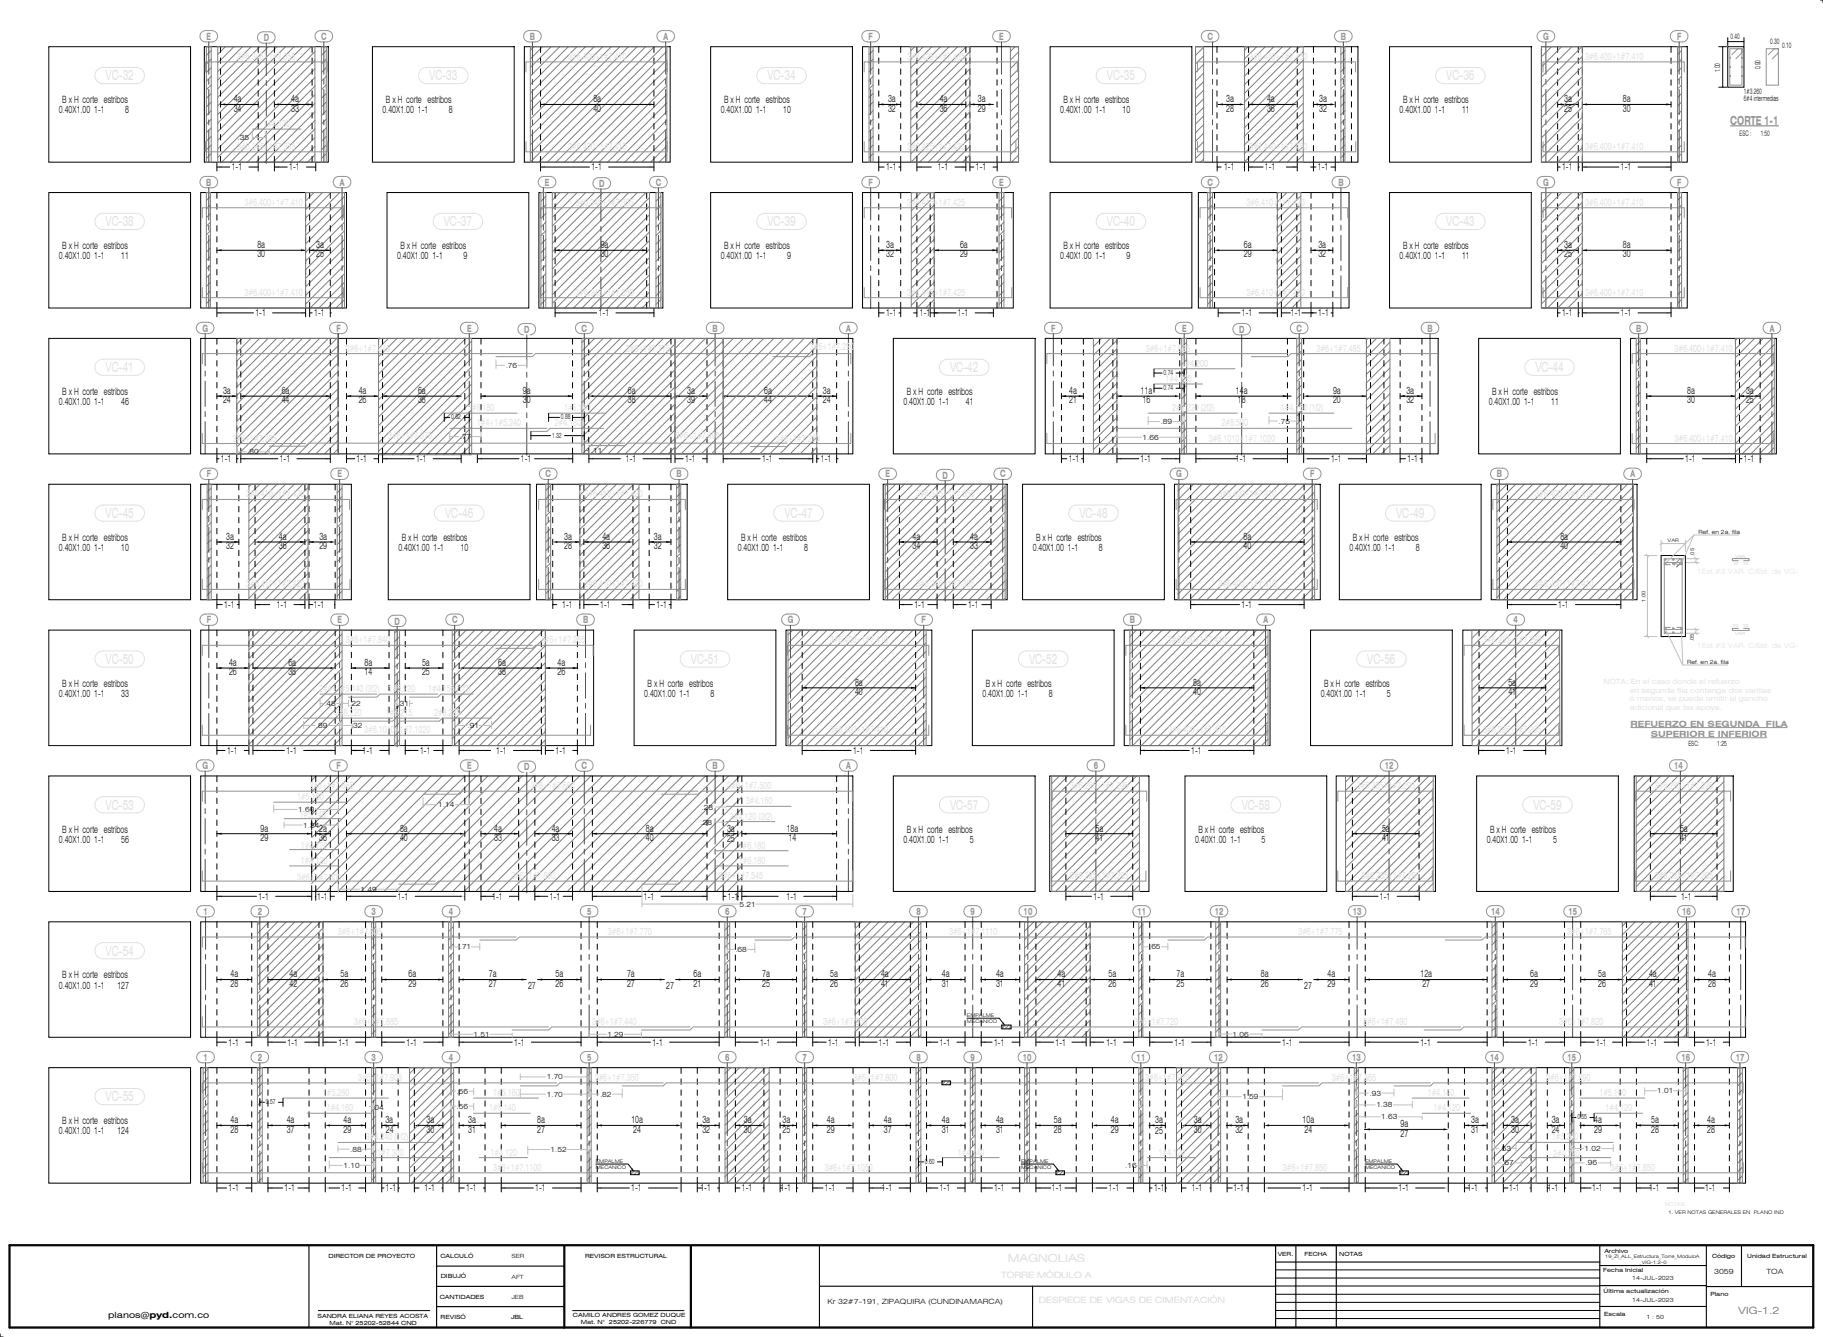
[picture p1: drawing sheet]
<svg xmlns="http://www.w3.org/2000/svg" width="900mm" height="660mm" viewBox="0 0 900 660" stroke-linecap="round" stroke-linejoin="round" font-family="sans-serif">
<defs><g id="words">
<text font-size="6.2" fill="#959595" x="854" y="62">CORTE 1-1</text>
<g font-size="4.9" fill="#959595">
<text x="102" y="20">E</text>
<text x="130" y="20">D</text>
<text x="159" y="20">C</text>
<text x="262" y="20">B</text>
<text x="328" y="20">A</text>
<text x="429" y="20">F</text>
<text x="493" y="20">E</text>
<text x="596" y="20">C</text>
<text x="662" y="20">B</text>
<text x="762" y="20">G</text>
<text x="828" y="20">F</text>
<text x="102" y="92">B</text>
<text x="168" y="92">A</text>
<text x="269" y="92">E</text>
<text x="296" y="92">D</text>
<text x="324" y="92">C</text>
<text x="429" y="92">F</text>
<text x="493" y="92">E</text>
<text x="596" y="92">C</text>
<text x="661" y="92">B</text>
<text x="762" y="92">G</text>
<text x="828" y="92">F</text>
<text x="100" y="164">G</text>
<text x="166" y="164">F</text>
<text x="231" y="164">E</text>
<text x="259" y="164">D</text>
<text x="287" y="164">C</text>
<text x="352" y="164">B</text>
<text x="418" y="164">A</text>
<text x="519" y="164">F</text>
<text x="584" y="164">E</text>
<text x="612" y="164">D</text>
<text x="640" y="164">C</text>
<text x="705" y="164">B</text>
<text x="808" y="164">B</text>
<text x="874" y="164">A</text>
<text x="102" y="236">F</text>
<text x="167" y="236">E</text>
<text x="269" y="236">C</text>
<text x="334" y="236">B</text>
<text x="437" y="236">E</text>
<text x="465" y="236">D</text>
<text x="494" y="236">C</text>
<text x="581" y="236">G</text>
<text x="647" y="236">F</text>
<text x="739" y="236">B</text>
<text x="805" y="236">A</text>
<text x="102" y="308">F</text>
<text x="167" y="308">E</text>
<text x="195" y="308">D</text>
<text x="223" y="308">C</text>
<text x="288" y="308">B</text>
<text x="389" y="308">G</text>
<text x="455" y="308">F</text>
<text x="558" y="308">B</text>
<text x="624" y="308">A</text>
<text x="747" y="308">4</text>
<text x="100" y="380">G</text>
<text x="166" y="380">F</text>
<text x="231" y="380">E</text>
<text x="259" y="380">D</text>
<text x="287" y="380">C</text>
<text x="352" y="380">B</text>
<text x="418" y="380">A</text>
<text x="540" y="380">6</text>
<text x="684" y="380">12</text>
<text x="827" y="380">14</text>
<text x="100" y="452">1</text>
<text x="127" y="452">2</text>
<text x="183" y="452">3</text>
<text x="222" y="452">4</text>
<text x="290" y="452">5</text>
<text x="358" y="452">6</text>
<text x="396" y="452">7</text>
<text x="452" y="452">8</text>
<text x="479" y="452">9</text>
<text x="505" y="452">10</text>
<text x="562" y="452">11</text>
<text x="600" y="452">12</text>
<text x="668" y="452">13</text>
<text x="736" y="452">14</text>
<text x="774" y="452">15</text>
<text x="831" y="452">16</text>
<text x="857" y="452">17</text>
<text x="100" y="524">1</text>
<text x="127" y="524">2</text>
<text x="183" y="524">3</text>
<text x="222" y="524">4</text>
<text x="290" y="524">5</text>
<text x="358" y="524">6</text>
<text x="396" y="524">7</text>
<text x="452" y="524">8</text>
<text x="479" y="524">9</text>
<text x="505" y="524">10</text>
<text x="561" y="524">11</text>
<text x="599" y="524">12</text>
<text x="668" y="524">13</text>
<text x="736" y="524">14</text>
<text x="774" y="524">15</text>
<text x="830" y="524">16</text>
<text x="857" y="524">17</text>
<text x="858" y="649">VIG-1.2</text>
</g>
<g font-size="4.9" fill="#e1e1e1">
<text x="117" y="30">3#6.345+1#7.355</text>
<text x="281" y="30">3#6.400+1#7.410</text>
<text x="448" y="30">3#6.425+1#7.435</text>
<text x="617" y="30">3#6.440+1#7.450</text>
<text x="783" y="30">3#6.400+1#7.410</text>
<text x="130" y="63">1#4.120</text>
<text x="117" y="74">3#6.345+1#7.355</text>
<text x="281" y="74">3#6.400+1#7.410</text>
<text x="448" y="74">3#6.425+1#7.435</text>
<text x="617" y="74">3#6.440+1#7.450</text>
<text x="284" y="102">3#6.345+1#7.355</text>
<text x="448" y="102">3#6.415+1#7.425</text>
<text x="615" y="102">3#6.410+1#7.420</text>
<text x="284" y="146">3#6.345+1#7.355</text>
<text x="448" y="146">3#6.415+1#7.425</text>
<text x="615" y="146">3#6.410+1#7.420</text>
<text x="171" y="174">3#6+1#7.845</text>
<text x="309" y="174">3#6+1#7.775</text>
<text x="400" y="173">3#6+1#7.220</text>
<text x="566" y="174">3#6+1#7.625</text>
<text x="583" y="181">1#4.200</text>
<text x="575" y="189">1#4.120</text>
<text x="231" y="203">1#6.180</text>
<text x="278" y="203">1#5.140</text>
<text x="579" y="203">2#8.220 (2f2)</text>
<text x="632" y="203">1#4.160 (1f2)</text>
<text x="235" y="210">1#4+1#5.240</text>
<text x="274" y="210">2#4.180</text>
<text x="603" y="210">2#8.580</text>
<text x="115" y="218">3#6+1#7.285</text>
<text x="192" y="217">3#6+1#7.875</text>
<text x="334" y="217">3#6+1#7.490</text>
<text x="383" y="218">3#6+1#7.280</text>
<text x="597" y="218">3#6.1010+1#7.1020</text>
<text x="122" y="246">3#6.410+1#7.420</text>
<text x="289" y="246">3#6.410+1#7.420</text>
<text x="452" y="246">3#6.345+1#7.355</text>
<text x="602" y="246">3#6.400+1#7.410</text>
<text x="758" y="246">3#6.400+1#7.410</text>
<text x="122" y="290">3#6.410+1#7.420</text>
<text x="289" y="290">3#6.410+1#7.420</text>
<text x="452" y="290">3#6.345+1#7.355</text>
<text x="602" y="290">3#6.400+1#7.410</text>
<text x="758" y="290">3#6.400+1#7.410</text>
<text x="171" y="318">3#6+1#7.840</text>
<text x="267" y="318">3#6+1#7.265</text>
<text x="410" y="318">3#6.400+1#7.410</text>
<text x="577" y="318">3#6.400+1#7.410</text>
<text x="732" y="318">3#6.285+1#7.295</text>
<text x="158" y="342">2#4+1#5.140 (3f2)</text>
<text x="192" y="342">1#5.220</text>
<text x="211" y="342">1#4.155 (1f2)</text>
<text x="166" y="353">2#8.220</text>
<text x="191" y="353">1#6.215</text>
<text x="214" y="353">2#8.230</text>
<text x="180" y="362">3#6.1010+1#7.1020</text>
<text x="410" y="362">3#6.400+1#7.410</text>
<text x="577" y="362">3#6.400+1#7.410</text>
<text x="732" y="362">3#6.285+1#7.295</text>
<text x="153" y="390">3#6+1#7.665</text>
<text x="262" y="390">3#6+1#7.680</text>
<text x="359" y="390">3#6+1#7.500</text>
<text x="528" y="390">3#6.285+1#7.295</text>
<text x="670" y="390">3#6.285+1#7.295</text>
<text x="817" y="390">3#6.285+1#7.295</text>
<text x="147" y="395">1#5.180</text>
<text x="148" y="404">1#5.140</text>
<text x="360" y="405">3#4.120 (3f2)</text>
<text x="149" y="419">1#4.120</text>
<text x="365" y="419">1#6.180</text>
<text x="149" y="426">1#4.120</text>
<text x="365" y="426">1#6.180</text>
<text x="147" y="435">3#6+1#7.600</text>
<text x="252" y="434">3#6+1#7.690</text>
<text x="355" y="434">3#6+1#7.545</text>
<text x="528" y="434">3#6.285+1#7.295</text>
<text x="672" y="434">3#6.285+1#7.295</text>
<text x="817" y="434">3#6.285+1#7.295</text>
<text x="167" y="462">3#6+1#7.805</text>
<text x="469" y="462">3#6+1#7.1110</text>
<text x="774" y="462">3#6+1#7.765</text>
<text x="175" y="506">3#6+1#7.885</text>
<text x="292" y="506">3#6+1#7.440</text>
<text x="406" y="506">3#6+1#7.900</text>
<text x="560" y="506">3#6+1#7.720</text>
<text x="673" y="506">3#6+1#7.490</text>
<text x="770" y="506">3#6+1#7.820</text>
<text x="177" y="534">3#6+1#7.905</text>
<text x="294" y="534">3#6+1#7.350</text>
<text x="421" y="534">3#6+1#7.800</text>
<text x="565" y="534">3#6+1#7.920</text>
<text x="658" y="534">3#6+1#7.365</text>
<text x="763" y="534">3#6+1#7.890</text>
<text x="159" y="541">1#5.260</text>
<text x="243" y="541">1#5.160</text>
<text x="705" y="541">1#4.140</text>
<text x="790" y="541">1#5.160</text>
<text x="241" y="549">1#5.140</text>
<text x="708" y="549">1#4.120</text>
<text x="793" y="549">1#4.120</text>
<text x="181" y="563">3#4.240 (1f2)</text>
<text x="766" y="563">1#5.240</text>
<text x="186" y="570">1#7.300</text>
<text x="242" y="570">1#4.120</text>
<text x="473" y="570">1#4.140</text>
<text x="572" y="570">1#4.120</text>
<text x="767" y="571">2#4.220</text>
<text x="244" y="578">3#6+1#7.1100</text>
<text x="407" y="578">3#6+1#7.1050</text>
<text x="795" y="578">3#6+1#7.850</text>
</g>
<g font-size="4.9">
<text x="31" y="51">B x H corte estribos</text>
<text x="115" y="50">4a</text>
<text x="144" y="50">4a</text>
<text x="191" y="51">B x H corte estribos</text>
<text x="293" y="50">8a</text>
<text x="358" y="51">B x H corte estribos</text>
<text x="438" y="50">3a</text>
<text x="464" y="50">4a</text>
<text x="483" y="50">3a</text>
<text x="525" y="51">B x H corte estribos</text>
<text x="605" y="50">3a</text>
<text x="626" y="50">4a</text>
<text x="651" y="50">3a</text>
<text x="693" y="51">B x H corte estribos</text>
<text x="772" y="50">3a</text>
<text x="801" y="50">8a</text>
<text x="29" y="56">0.40X1.00 1-1</text>
<text x="62" y="56">8</text>
<text x="115" y="55">34</text>
<text x="144" y="55">33</text>
<text x="189" y="56">0.40X1.00 1-1</text>
<text x="222" y="56">8</text>
<text x="293" y="55">40</text>
<text x="356" y="56">0.40X1.00 1-1</text>
<text x="387" y="56">10</text>
<text x="438" y="55">32</text>
<text x="464" y="55">36</text>
<text x="483" y="55">29</text>
<text x="523" y="56">0.40X1.00 1-1</text>
<text x="554" y="56">10</text>
<text x="605" y="55">28</text>
<text x="626" y="55">36</text>
<text x="651" y="55">32</text>
<text x="691" y="56">0.40X1.00 1-1</text>
<text x="722" y="56">11</text>
<text x="772" y="55">25</text>
<text x="801" y="55">30</text>
<text x="114" y="84">1-1</text>
<text x="143" y="84">1-1</text>
<text x="292" y="84">1-1</text>
<text x="437" y="84">1-1</text>
<text x="463" y="84">1-1</text>
<text x="482" y="84">1-1</text>
<text x="604" y="84">1-1</text>
<text x="625" y="84">1-1</text>
<text x="651" y="84">1-1</text>
<text x="771" y="84">1-1</text>
<text x="800" y="84">1-1</text>
<text x="31" y="123">B x H corte estribos</text>
<text x="127" y="122">8a</text>
<text x="156" y="122">3a</text>
<text x="198" y="123">B x H corte estribos</text>
<text x="297" y="122">9a</text>
<text x="358" y="123">B x H corte estribos</text>
<text x="438" y="122">3a</text>
<text x="474" y="122">6a</text>
<text x="525" y="123">B x H corte estribos</text>
<text x="614" y="122">6a</text>
<text x="651" y="122">3a</text>
<text x="693" y="123">B x H corte estribos</text>
<text x="772" y="122">3a</text>
<text x="801" y="122">8a</text>
<text x="29" y="128">0.40X1.00 1-1</text>
<text x="60" y="128">11</text>
<text x="127" y="127">30</text>
<text x="156" y="127">25</text>
<text x="196" y="128">0.40X1.00 1-1</text>
<text x="229" y="128">9</text>
<text x="297" y="127">30</text>
<text x="356" y="128">0.40X1.00 1-1</text>
<text x="389" y="128">9</text>
<text x="438" y="127">32</text>
<text x="474" y="127">29</text>
<text x="523" y="128">0.40X1.00 1-1</text>
<text x="556" y="128">9</text>
<text x="614" y="127">29</text>
<text x="651" y="127">32</text>
<text x="691" y="128">0.40X1.00 1-1</text>
<text x="722" y="128">11</text>
<text x="772" y="127">25</text>
<text x="801" y="127">30</text>
<text x="126" y="156">1-1</text>
<text x="155" y="156">1-1</text>
<text x="296" y="156">1-1</text>
<text x="437" y="156">1-1</text>
<text x="454" y="156">1-1</text>
<text x="473" y="156">1-1</text>
<text x="613" y="156">1-1</text>
<text x="637" y="156">1-1</text>
<text x="651" y="156">1-1</text>
<text x="771" y="156">1-1</text>
<text x="800" y="156">1-1</text>
<text x="31" y="195">B x H corte estribos</text>
<text x="110" y="194">3a</text>
<text x="139" y="194">6a</text>
<text x="177" y="194">4a</text>
<text x="206" y="194">6a</text>
<text x="258" y="194">9a</text>
<text x="310" y="194">6a</text>
<text x="339" y="194">3a</text>
<text x="377" y="194">6a</text>
<text x="406" y="194">3a</text>
<text x="448" y="195">B x H corte estribos</text>
<text x="528" y="194">4a</text>
<text x="563" y="194">11a</text>
<text x="610" y="194">14a</text>
<text x="658" y="194">9a</text>
<text x="694" y="194">3a</text>
<text x="737" y="195">B x H corte estribos</text>
<text x="833" y="194">8a</text>
<text x="862" y="194">3a</text>
<text x="29" y="200">0.40X1.00 1-1</text>
<text x="60" y="200">46</text>
<text x="110" y="199">24</text>
<text x="139" y="199">44</text>
<text x="177" y="199">26</text>
<text x="206" y="199">38</text>
<text x="258" y="199">30</text>
<text x="310" y="199">38</text>
<text x="339" y="199">39</text>
<text x="377" y="199">44</text>
<text x="406" y="199">24</text>
<text x="446" y="200">0.40X1.00 1-1</text>
<text x="477" y="200">41</text>
<text x="528" y="199">21</text>
<text x="564" y="199">16</text>
<text x="611" y="199">18</text>
<text x="658" y="199">20</text>
<text x="694" y="199">32</text>
<text x="735" y="200">0.40X1.00 1-1</text>
<text x="766" y="200">11</text>
<text x="833" y="199">30</text>
<text x="862" y="199">25</text>
<text x="109" y="228">1-1</text>
<text x="138" y="228">1-1</text>
<text x="176" y="228">1-1</text>
<text x="205" y="228">1-1</text>
<text x="257" y="228">1-1</text>
<text x="309" y="228">1-1</text>
<text x="338" y="228">1-1</text>
<text x="376" y="228">1-1</text>
<text x="405" y="228">1-1</text>
<text x="528" y="228">1-1</text>
<text x="563" y="228">1-1</text>
<text x="610" y="228">1-1</text>
<text x="657" y="228">1-1</text>
<text x="695" y="228">1-1</text>
<text x="832" y="228">1-1</text>
<text x="861" y="228">1-1</text>
<text x="31" y="267">B x H corte estribos</text>
<text x="112" y="266">3a</text>
<text x="138" y="266">4a</text>
<text x="158" y="266">3a</text>
<text x="198" y="267">B x H corte estribos</text>
<text x="279" y="266">3a</text>
<text x="297" y="266">4a</text>
<text x="323" y="266">3a</text>
<text x="366" y="267">B x H corte estribos</text>
<text x="451" y="266">4a</text>
<text x="479" y="266">4a</text>
<text x="512" y="267">B x H corte estribos</text>
<text x="614" y="266">8a</text>
<text x="668" y="267">B x H corte estribos</text>
<text x="770" y="266">8a</text>
<text x="29" y="272">0.40X1.00 1-1</text>
<text x="60" y="272">10</text>
<text x="112" y="271">32</text>
<text x="138" y="271">36</text>
<text x="158" y="271">29</text>
<text x="197" y="272">0.40X1.00 1-1</text>
<text x="227" y="272">10</text>
<text x="279" y="271">28</text>
<text x="297" y="271">36</text>
<text x="323" y="271">32</text>
<text x="364" y="272">0.40X1.00 1-1</text>
<text x="397" y="272">8</text>
<text x="451" y="271">34</text>
<text x="479" y="271">33</text>
<text x="510" y="272">0.40X1.00 1-1</text>
<text x="543" y="272">8</text>
<text x="614" y="271">40</text>
<text x="666" y="272">0.40X1.00 1-1</text>
<text x="699" y="272">8</text>
<text x="770" y="271">40</text>
<text x="111" y="300">1-1</text>
<text x="137" y="300">1-1</text>
<text x="155" y="300">1-1</text>
<text x="278" y="300">1-1</text>
<text x="296" y="300">1-1</text>
<text x="324" y="300">1-1</text>
<text x="451" y="300">1-1</text>
<text x="478" y="300">1-1</text>
<text x="613" y="300">1-1</text>
<text x="769" y="300">1-1</text>
<text x="113" y="329">4a</text>
<text x="142" y="329">6a</text>
<text x="180" y="329">8a</text>
<text x="208" y="329">5a</text>
<text x="246" y="329">6a</text>
<text x="275" y="329">4a</text>
<text x="113" y="333">26</text>
<text x="142" y="333">38</text>
<text x="180" y="333">14</text>
<text x="208" y="333">25</text>
<text x="246" y="333">38</text>
<text x="275" y="333">26</text>
<text x="31" y="339">B x H corte estribos</text>
<text x="320" y="339">B x H corte estribos</text>
<text x="422" y="338">8a</text>
<text x="487" y="339">B x H corte estribos</text>
<text x="589" y="338">8a</text>
<text x="654" y="339">B x H corte estribos</text>
<text x="745" y="338">5a</text>
<text x="29" y="344">0.40X1.00 1-1</text>
<text x="60" y="344">33</text>
<text x="318" y="344">0.40X1.00 1-1</text>
<text x="351" y="344">8</text>
<text x="422" y="343">40</text>
<text x="485" y="344">0.40X1.00 1-1</text>
<text x="518" y="344">8</text>
<text x="589" y="343">40</text>
<text x="652" y="344">0.40X1.00 1-1</text>
<text x="685" y="344">5</text>
<text x="745" y="343">41</text>
<text x="112" y="372">1-1</text>
<text x="141" y="372">1-1</text>
<text x="179" y="372">1-1</text>
<text x="207" y="372">1-1</text>
<text x="245" y="372">1-1</text>
<text x="274" y="372">1-1</text>
<text x="421" y="372">1-1</text>
<text x="588" y="372">1-1</text>
<text x="744" y="372">1-1</text>
<text x="31" y="411">B x H corte estribos</text>
<text x="129" y="410">9a</text>
<text x="158" y="410">2a</text>
<text x="198" y="410">8a</text>
<text x="244" y="410">4a</text>
<text x="272" y="410">4a</text>
<text x="319" y="410">8a</text>
<text x="359" y="410">3a</text>
<text x="388" y="410">18a</text>
<text x="448" y="411">B x H corte estribos</text>
<text x="541" y="410">5a</text>
<text x="592" y="411">B x H corte estribos</text>
<text x="682" y="410">5a</text>
<text x="736" y="411">B x H corte estribos</text>
<text x="830" y="410">5a</text>
<text x="29" y="416">0.40X1.00 1-1</text>
<text x="60" y="416">56</text>
<text x="129" y="415">29</text>
<text x="158" y="415">36</text>
<text x="198" y="415">40</text>
<text x="244" y="415">33</text>
<text x="272" y="415">33</text>
<text x="319" y="415">40</text>
<text x="359" y="416">25</text>
<text x="389" y="415">14</text>
<text x="446" y="416">0.40X1.00 1-1</text>
<text x="479" y="416">5</text>
<text x="541" y="415">41</text>
<text x="590" y="416">0.40X1.00 1-1</text>
<text x="623" y="416">5</text>
<text x="682" y="415">41</text>
<text x="734" y="416">0.40X1.00 1-1</text>
<text x="767" y="416">5</text>
<text x="830" y="415">41</text>
<text x="128" y="444">1-1</text>
<text x="157" y="444">1-1</text>
<text x="196" y="444">1-1</text>
<text x="243" y="444">1-1</text>
<text x="271" y="444">1-1</text>
<text x="318" y="444">1-1</text>
<text x="359" y="444">1-1</text>
<text x="388" y="444">1-1</text>
<text x="540" y="444">1-1</text>
<text x="681" y="444">1-1</text>
<text x="830" y="444">1-1</text>
<text x="31" y="483">B x H corte estribos</text>
<text x="114" y="482">4a</text>
<text x="143" y="482">4a</text>
<text x="168" y="482">5a</text>
<text x="202" y="482">6a</text>
<text x="241" y="482">7a</text>
<text x="274" y="482">5a</text>
<text x="310" y="482">7a</text>
<text x="342" y="482">6a</text>
<text x="376" y="482">7a</text>
<text x="410" y="482">5a</text>
<text x="435" y="482">4a</text>
<text x="465" y="482">4a</text>
<text x="492" y="482">4a</text>
<text x="522" y="482">4a</text>
<text x="547" y="482">5a</text>
<text x="581" y="482">7a</text>
<text x="623" y="482">8a</text>
<text x="655" y="482">4a</text>
<text x="701" y="482">12a</text>
<text x="755" y="482">6a</text>
<text x="789" y="482">5a</text>
<text x="814" y="482">4a</text>
<text x="843" y="482">4a</text>
<text x="29" y="488">0.40X1.00 1-1</text>
<text x="58" y="488">127</text>
<text x="114" y="487">28</text>
<text x="143" y="487">42</text>
<text x="168" y="487">26</text>
<text x="202" y="487">29</text>
<text x="241" y="487">27</text>
<text x="261" y="488">27</text>
<text x="274" y="487">26</text>
<text x="310" y="487">27</text>
<text x="329" y="488">27</text>
<text x="342" y="487">21</text>
<text x="376" y="487">25</text>
<text x="410" y="487">26</text>
<text x="435" y="487">41</text>
<text x="465" y="487">31</text>
<text x="492" y="487">31</text>
<text x="522" y="487">41</text>
<text x="547" y="487">26</text>
<text x="581" y="487">25</text>
<text x="623" y="487">26</text>
<text x="644" y="488">27</text>
<text x="655" y="487">29</text>
<text x="702" y="487">27</text>
<text x="755" y="487">29</text>
<text x="789" y="487">26</text>
<text x="814" y="487">41</text>
<text x="843" y="487">28</text>
<text x="113" y="516">1-1</text>
<text x="142" y="516">1-1</text>
<text x="167" y="516">1-1</text>
<text x="201" y="516">1-1</text>
<text x="254" y="516">1-1</text>
<text x="322" y="516">1-1</text>
<text x="375" y="516">1-1</text>
<text x="409" y="516">1-1</text>
<text x="434" y="516">1-1</text>
<text x="464" y="516">1-1</text>
<text x="491" y="516">1-1</text>
<text x="521" y="516">1-1</text>
<text x="546" y="516">1-1</text>
<text x="580" y="516">1-1</text>
<text x="633" y="516">1-1</text>
<text x="701" y="516">1-1</text>
<text x="754" y="516">1-1</text>
<text x="788" y="516">1-1</text>
<text x="813" y="516">1-1</text>
<text x="842" y="516">1-1</text>
<text x="31" y="555">B x H corte estribos</text>
<text x="114" y="554">4a</text>
<text x="142" y="554">4a</text>
<text x="170" y="554">4a</text>
<text x="190" y="554">3a</text>
<text x="211" y="554">3a</text>
<text x="231" y="554">3a</text>
<text x="265" y="554">8a</text>
<text x="312" y="554">10a</text>
<text x="347" y="554">3a</text>
<text x="367" y="554">3a</text>
<text x="386" y="554">3a</text>
<text x="408" y="554">4a</text>
<text x="436" y="554">4a</text>
<text x="465" y="554">4a</text>
<text x="492" y="554">4a</text>
<text x="520" y="554">5a</text>
<text x="548" y="554">4a</text>
<text x="570" y="554">3a</text>
<text x="589" y="554">3a</text>
<text x="610" y="554">3a</text>
<text x="643" y="554">10a</text>
<text x="691" y="556">9a</text>
<text x="726" y="554">3a</text>
<text x="746" y="554">3a</text>
<text x="766" y="554">3a</text>
<text x="787" y="554">4a</text>
<text x="815" y="554">5a</text>
<text x="843" y="554">4a</text>
<text x="29" y="560">0.40X1.00 1-1</text>
<text x="58" y="560">124</text>
<text x="114" y="559">28</text>
<text x="142" y="559">37</text>
<text x="170" y="559">29</text>
<text x="191" y="559">24</text>
<text x="211" y="559">30</text>
<text x="231" y="559">31</text>
<text x="265" y="559">27</text>
<text x="313" y="559">24</text>
<text x="347" y="559">32</text>
<text x="367" y="559">30</text>
<text x="386" y="559">25</text>
<text x="408" y="559">29</text>
<text x="436" y="559">37</text>
<text x="465" y="559">31</text>
<text x="492" y="559">31</text>
<text x="520" y="559">28</text>
<text x="548" y="559">29</text>
<text x="570" y="560">25</text>
<text x="589" y="559">30</text>
<text x="610" y="559">32</text>
<text x="644" y="559">24</text>
<text x="691" y="561">27</text>
<text x="726" y="559">31</text>
<text x="746" y="559">30</text>
<text x="766" y="559">24</text>
<text x="787" y="559">29</text>
<text x="815" y="559">28</text>
<text x="843" y="559">28</text>
<text x="113" y="588">1-1</text>
<text x="141" y="588">1-1</text>
<text x="169" y="588">1-1</text>
<text x="191" y="588">1-1</text>
<text x="210" y="588">1-1</text>
<text x="230" y="588">1-1</text>
<text x="264" y="588">1-1</text>
<text x="312" y="588">1-1</text>
<text x="346" y="588">1-1</text>
<text x="366" y="588">1-1</text>
<text x="385" y="588">1-1</text>
<text x="407" y="588">1-1</text>
<text x="435" y="588">1-1</text>
<text x="464" y="588">1-1</text>
<text x="491" y="588">1-1</text>
<text x="519" y="588">1-1</text>
<text x="547" y="588">1-1</text>
<text x="570" y="588">1-1</text>
<text x="588" y="588">1-1</text>
<text x="609" y="588">1-1</text>
<text x="643" y="588">1-1</text>
<text x="690" y="588">1-1</text>
<text x="725" y="588">1-1</text>
<text x="745" y="588">1-1</text>
<text x="764" y="588">1-1</text>
<text x="786" y="588">1-1</text>
<text x="814" y="588">1-1</text>
<text x="842" y="588">1-1</text>
</g>
<g font-size="4.2" fill="#959595">
<text x="805" y="359">REFUERZO EN SEGUNDA FILA</text>
<text x="815" y="364">SUPERIOR E INFERIOR</text>
</g>
<text font-size="4.2" x="53" y="651">planos@pyd.com.co</text>
<g font-size="3.7">
<text x="854" y="19">0.40</text>
<text x="874" y="22">0.30</text>
<text x="880" y="24">0.10</text>
<text x="849" y="36" transform="rotate(-90 849 36)">1.00</text>
<text x="869" y="34" transform="rotate(-90 869 34)">0.90</text>
<text x="861" y="46">1#3.260</text>
<text x="861" y="50">6#4 intermedias</text>
<text x="859" y="67">ESC :</text>
<text x="869" y="67">1:50</text>
</g>
<g font-size="3.5">
<text x="117" y="69">.35</text>
<text x="250" y="182">.76</text>
<text x="574" y="185">0.74</text>
<text x="574" y="193">0.74</text>
<text x="223" y="207">0.62</text>
<text x="277" y="207">0.88</text>
<text x="573" y="209">.89</text>
<text x="631" y="209">.75</text>
<text x="273" y="216">1.32</text>
<text x="227" y="217">.77</text>
<text x="564" y="217">1.66</text>
<text x="122" y="224">.80</text>
<text x="292" y="224">.11</text>
<text x="160" y="348">.48</text>
<text x="172" y="348">.22</text>
<text x="196" y="348">.31</text>
<text x="156" y="359">.89</text>
<text x="173" y="359">.32</text>
<text x="231" y="359">.91</text>
<text x="834" y="368">ESC:</text>
<text x="848" y="368">1:25</text>
<text x="147" y="401">1.60</text>
<text x="216" y="398">1.14</text>
<text x="346" y="400">.28</text>
<text x="346" y="407">.28</text>
<text x="150" y="408">1.34</text>
<text x="178" y="440">1.49</text>
<text x="365" y="448">5.21</text>
<text x="227" y="469">.71</text>
<text x="363" y="470">.68</text>
<text x="567" y="469">.65</text>
<text x="234" y="512">1.51</text>
<text x="300" y="512">1.29</text>
<text x="609" y="512">1.06</text>
<text x="270" y="533">1.70</text>
<text x="225" y="540">.56</text>
<text x="818" y="540">1.01</text>
<text x="131" y="545">0.57</text>
<text x="270" y="541">1.70</text>
<text x="296" y="541">.82</text>
<text x="613" y="543">1.59</text>
<text x="676" y="541">.93</text>
<text x="184" y="548">.04</text>
<text x="225" y="547">.56</text>
<text x="680" y="547">1.38</text>
<text x="682" y="553">1.63</text>
<text x="779" y="553">0.55</text>
<text x="173" y="569">.88</text>
<text x="272" y="569">1.52</text>
<text x="740" y="568">.53</text>
<text x="782" y="568">1.02</text>
<text x="457" y="574">0.60</text>
<text x="742" y="575">.67</text>
<text x="783" y="575">.96</text>
<text x="170" y="577">1.10</text>
<text x="556" y="577">.16</text>
<text x="846" y="629">3059</text>
<text x="872" y="629">TOA</text>
<text x="409" y="643">Kr 32#7-191, ZIPAQUIRA (CUNDINAMARCA)</text>
</g>
<g font-size="2.8">
<text x="839" y="264">Ref. en 2a. fila</text>
<text x="833" y="328">Ref. en 2a. fila</text>
<text x="162" y="621">DIRECTOR DE PROYECTO</text>
<text x="217" y="621">CALCULÓ</text>
<text x="253" y="621">SER</text>
<text x="289" y="621">REVISOR ESTRUCTURAL</text>
<text x="631" y="620">VER.</text>
<text x="644" y="620">FECHA</text>
<text x="661" y="620">NOTAS</text>
<text x="792" y="619">Archivo</text>
<text x="845" y="621">Código</text>
<text x="863" y="621">Unidad Estructural</text>
<text x="792" y="628">Fecha Inicial</text>
<text x="218" y="631">DIBUJÓ</text>
<text x="253" y="631">AFT</text>
<text x="806" y="632">14-JUL-2023</text>
<text x="217" y="641">CANTIDADES</text>
<text x="253" y="641">JEB</text>
<text x="792" y="638">Última actualización</text>
<text x="845" y="640">Plano</text>
<text x="806" y="643">14-JUL-2023</text>
<text x="157" y="650">SANDRA ELIANA REYES ACOSTA</text>
<text x="218" y="651">REVISÓ</text>
<text x="252" y="651">JBL</text>
<text x="283" y="650">CAMILO ANDRES GOMEZ DUQUE</text>
<text x="287" y="654">Mat. N°</text>
<text x="301" y="654">25202-226779</text>
<text x="326" y="654">CND</text>
<text x="792" y="650">Escala</text>
<text x="813" y="651">1 : 50</text>
<text x="163" y="654">Mat. N° 25202-52844 CND</text>
</g>
<g font-size="2.5">
<text x="823" y="267">VAR</text>
<text x="836" y="275" transform="rotate(-90 836 275)">.05</text>
<text x="813" y="297" transform="rotate(-90 813 297)">1.00</text>
<text x="836" y="317" transform="rotate(-90 836 317)">.05</text>
<text x="477" y="502">EMPALME</text>
<text x="477" y="505">MECANICO</text>
<text x="294" y="574">EMPALME</text>
<text x="504" y="574">EMPALME</text>
<text x="674" y="574">EMPALME</text>
<text x="294" y="577">MECANICO</text>
<text x="504" y="577">MECANICO</text>
<text x="674" y="577">MECANICO</text>
<text x="824" y="599">1. VER NOTAS GENERALES EN PLANO IND</text>
</g>
<g font-size="2.3">
<text x="793" y="621">19_ZI_ALL_Estructura_Torre_ModuloA</text>
<text x="809" y="624">_VIG-1.2-0</text>
</g>
<g font-size="2.1" fill="#c0c0c0">
<text x="857" y="275">VAR.</text>
<text x="856" y="279">10</text>
<text x="861" y="279">10</text>
<text x="856" y="310">10</text>
<text x="861" y="310">10</text>
<text x="857" y="313">VAR.</text>
</g>
</g></defs>
<g fill="#000">
<path d="M109 52l2-1v1zM125 51l2 1h-2zM135 52l3-1v1zM152 51l2 1h-2zM267 52l2-1v1zM321 51l2 1h-2zM434 52l2-1v1zM442 51l3 1h-3zM453 52l2-1v1zM475 51l2 1h-2zM479 52l2-1v1zM488 51l2 1h-2z"/>
<path d="M601 52l3-1v1zM612 51l2 1h-2zM616 52l3-1v1zM638 51l3 1h-3zM649 52l2-1v1zM657 51l2 1h-2zM769 52l2-1v1zM777 51l2 1h-2zM781 52l3-1v1zM823 51l2 1h-2zM107 124l2-1v1zM149 123l2 1h-2z"/>
<path d="M153 124l2-1v1zM161 123l2 1h-2zM274 124l2-1v1zM317 123l2 1h-2zM434 124l2-1v1zM442 123l3 1h-3zM461 124l3-1v1zM490 123l2 1h-2zM600 124l2-1v1zM628 123l3 1h-3zM647 124l3-1v1zM656 123l2 1h-2z"/>
<path d="M769 124l2-1v1zM777 123l2 1h-2zM781 124l3-1v1zM823 123l2 1h-2zM107 196l2-1v1zM115 195l2 1h-2zM119 196l2-1v1zM161 195l2 1h-2zM171 196l2-1v1zM185 195l2 1h-2zM189 196l2-1v1zM225 195l3 1h-3z"/>
<path d="M237 196l3-1v1zM280 195l3 1h-3zM291 196l2-1v1zM329 195l2 1h-2zM333 196l3-1v1zM347 195l2 1h-2zM357 196l2-1v1zM399 195l2 1h-2zM403 196l3-1v1zM411 195l2 1h-2zM524 196l2-1v1zM533 195l2 1h-2z"/>
<path d="M551 196l3-1v1zM580 195l2 1h-2zM590 196l3-1v1zM633 195l3 1h-3zM644 196l2-1v1zM672 195l3 1h-3zM691 196l3-1v1zM700 195l2 1h-2zM813 196l2-1v1zM855 195l2 1h-2zM859 196l2-1v1zM867 195l2 1h-2z"/>
<path d="M107 268l2-1v1zM116 267l2 1h-2zM126 268l2-1v1zM148 267l3 1h-3zM153 268l2-1v1zM163 267l2 1h-2zM273 268l2-1v1zM284 267l2 1h-2zM288 268l3-1v1zM310 267l3 1h-3zM321 268l2-1v1zM329 267l2 1h-2z"/>
<path d="M444 268l2-1v1zM460 267l3 1h-3zM471 268l2-1v1zM487 267l2 1h-2zM588 268l2-1v1zM642 267l2 1h-2zM744 268l3-1v1zM798 267l2 1h-2zM107 330l2-1v1zM121 329l2 1h-2zM125 330l2-1v1zM163 329l2 1h-2z"/>
<path d="M173 330l3-1v1zM190 329l2 1h-2zM200 330l2-1v1zM216 329l3 1h-3zM227 330l2-1v1zM265 329l2 1h-2zM269 330l3-1v1zM283 329l2 1h-2zM396 340l2-1v1zM450 339l2 1h-2zM563 340l2-1v1zM617 339l2 1h-2z"/>
<path d="M730 340l3-1v1zM761 339l2 1h-2zM107 412l2-1v1zM152 411l2 1h-2zM156 412l2-1v1zM161 411l2 1h-2zM171 412l2-1v1zM227 411l2 1h-2zM237 412l3-1v1zM254 411l2 1h-2zM264 412l2-1v1zM280 411l3 1h-3z"/>
<path d="M292 412l3-1v1zM347 411l2 1h-2zM357 412l2-1v1zM362 411l2 1h-2zM366 412l3-1v1zM411 411l2 1h-2zM526 412l3-1v1zM557 411l2 1h-2zM668 412l2-1v1zM698 411l3 1h-3zM815 412l2-1v1zM845 411l3 1h-3z"/>
<path d="M107 484l2-1v1zM122 483l2 1h-2zM132 484l3-1v1zM155 483l2 1h-2zM159 484l3-1v1zM178 483l2 1h-2zM188 484l3-1v1zM216 483l3 1h-3zM227 484l2-1v1zM258 483l2 1h-2zM265 484l3-1v1zM285 483l2 1h-2z"/>
<path d="M295 484l2-1v1zM326 483l2 1h-2zM334 484l2-1v1zM353 483l2 1h-2zM363 484l2-1v1zM391 483l2 1h-2zM401 484l3-1v1zM420 483l2 1h-2zM424 484l3-1v1zM447 483l2 1h-2zM457 484l3-1v1zM474 483l2 1h-2z"/>
<path d="M484 484l3-1v1zM501 483l2 1h-2zM511 484l3-1v1zM534 483l2 1h-2zM538 484l3-1v1zM557 483l3 1h-3zM568 484l2-1v1zM596 483l2 1h-2zM606 484l2-1v1zM641 483l2 1h-2zM649 484l2-1v1zM664 483l2 1h-2z"/>
<path d="M674 484l2-1v1zM732 483l2 1h-2zM742 484l3-1v1zM770 483l2 1h-2zM780 484l3-1v1zM799 483l2 1h-2zM803 484l2-1v1zM826 483l3 1h-3zM837 484l2-1v1zM852 483l2 1h-2zM107 556l2-1v1zM122 555l2 1h-2z"/>
<path d="M132 556l3-1v1zM150 555l3 1h-3zM161 556l2-1v1zM178 555l2 1h-2zM188 556l3-1v1zM194 555l3 1h-3zM205 556l2-1v1zM216 555l3 1h-3zM227 556l2-1v1zM237 555l2 1h-2zM247 556l3-1v1zM285 555l2 1h-2z"/>
<path d="M295 556l2-1v1zM334 555l2 1h-2zM344 556l3-1v1zM353 555l2 1h-2zM363 556l2-1v1zM375 555l2 1h-2zM385 556l2-1v1zM391 555l2 1h-2zM401 556l3-1v1zM419 555l2 1h-2zM429 556l2-1v1zM447 555l2 1h-2z"/>
<path d="M457 556l3-1v1zM474 555l2 1h-2zM484 556l3-1v1zM501 555l2 1h-2zM511 556l3-1v1zM529 555l2 1h-2zM539 556l3-1v1zM557 555l3 1h-3zM568 556l2-1v1zM573 555l2 1h-2zM583 556l3-1v1zM596 555l2 1h-2z"/>
<path d="M606 556l2-1v1zM614 555l2 1h-2zM624 556l3-1v1zM664 555l2 1h-2zM674 558l2-1v1zM713 557l2 1h-2zM723 556l2-1v1zM732 555l2 1h-2zM742 556l3-1v1zM754 555l2 1h-2zM764 556l2-1v1zM770 555l2 1h-2z"/>
<path d="M780 556l2-1v1zM798 555l2 1h-2zM808 556l2-1v1zM826 555l3 1h-3zM837 556l2-1v1zM852 555l2 1h-2z"/>
</g>
<g fill="#c0c0c0">
<path d="M107 82h2v1z"/>
<path d="M135 82h3v1z"/>
<path d="M267 82h2v1z"/>
<path d="M321 82h2l-2 1z"/>
<path d="M453 82h2v1z"/>
<path d="M475 82h2l-2 1z"/>
<path d="M616 82h3v1z"/>
<path d="M638 82h3l-3 1z"/>
<path d="M781 82h3v1z"/>
<path d="M823 82h2l-2 1z"/>
<path d="M107 154h2v1z"/>
<path d="M149 154h2l-2 1z"/>
<path d="M274 154h2v1z"/>
<path d="M321 154h2l-2 1z"/>
<path d="M461 154h3v1z"/>
<path d="M488 154h2l-2 1z"/>
<path d="M601 154h3v1z"/>
<path d="M628 154h3l-3 1z"/>
<path d="M119 226h2v1z"/>
<path d="M161 226h2l-2 1z"/>
<path d="M189 226h2v1z"/>
<path d="M225 226h3l-3 1z"/>
<path d="M236 226h2v1z"/>
<path d="M280 226h3l-3 1z"/>
<path d="M291 226h2v1z"/>
<path d="M329 226h2l-2 1z"/>
<path d="M357 226h2v1z"/>
<path d="M399 226h2l-2 1z"/>
<path d="M551 226h3v1z"/>
<path d="M580 226h2l-2 1z"/>
<path d="M590 226h3v1z"/>
<path d="M633 226h3l-3 1z"/>
<path d="M644 226h2v1z"/>
<path d="M672 226h3l-3 1z"/>
<path d="M781 154h3v1z"/>
<path d="M823 154h2l-2 1z"/>
<path d="M813 226h2v1z"/>
<path d="M855 226h2l-2 1z"/>
<path d="M126 298h2v1z"/>
<path d="M148 298h3l-3 1z"/>
<path d="M288 298h3v1z"/>
<path d="M310 298h3l-3 1z"/>
<path d="M444 298h2v1z"/>
<path d="M471 298h2v1z"/>
<path d="M588 298h2v1z"/>
<path d="M642 298h2l-2 1z"/>
<path d="M744 298h3v1z"/>
<path d="M798 298h2l-2 1z"/>
<path d="M125 370h2v1z"/>
<path d="M200 370h2v1z"/>
<path d="M227 370h2v1z"/>
<path d="M265 370h2l-2 1z"/>
<path d="M396 370h2v1z"/>
<path d="M450 370h2l-2 1z"/>
<path d="M563 370h2v1z"/>
<path d="M617 370h2l-2 1z"/>
<path d="M107 442h2v1z"/>
<path d="M152 442h2l-2 1z"/>
<path d="M171 442h2v1z"/>
<path d="M227 442h2l-2 1z"/>
<path d="M237 442h3v1z"/>
<path d="M264 442h2v1z"/>
<path d="M292 442h3v1z"/>
<path d="M347 442h2l-2 1z"/>
<path d="M366 442h3v1z"/>
<path d="M411 442h2l-2 1z"/>
<path d="M132 514h3v1z"/>
<path d="M155 514h2l-2 1z"/>
<path d="M159 514h3v1z"/>
<path d="M188 514h3v1z"/>
<path d="M216 514h3l-3 1z"/>
<path d="M227 514h2v1z"/>
<path d="M285 514h2l-2 1z"/>
<path d="M295 514h2v1z"/>
<path d="M353 514h2l-2 1z"/>
<path d="M363 514h2v1z"/>
<path d="M391 514h2l-2 1z"/>
<path d="M401 514h3v1z"/>
<path d="M424 514h3v1z"/>
<path d="M447 514h2l-2 1z"/>
<path d="M457 514h3v1z"/>
<path d="M484 514h3v1z"/>
<path d="M511 514h3v1z"/>
<path d="M534 514h2l-2 1z"/>
<path d="M538 514h3v1z"/>
<path d="M568 514h2v1z"/>
<path d="M596 514h2l-2 1z"/>
<path d="M606 514h2v1z"/>
<path d="M664 514h2l-2 1z"/>
<path d="M674 514h2v1z"/>
<path d="M732 514h2l-2 1z"/>
<path d="M742 514h3v1z"/>
<path d="M770 514h2l-2 1z"/>
<path d="M780 514h3v1z"/>
<path d="M803 514h2v1z"/>
<path d="M826 514h3l-3 1z"/>
<path d="M132 586h3v1z"/>
<path d="M150 586h3l-3 1z"/>
<path d="M161 586h2v1z"/>
<path d="M247 586h3v1z"/>
<path d="M285 586h2l-2 1z"/>
<path d="M295 586h2v1z"/>
<path d="M334 586h2l-2 1z"/>
<path d="M401 586h3v1z"/>
<path d="M429 586h2v1z"/>
<path d="M447 586h2l-2 1z"/>
<path d="M457 586h3v1z"/>
<path d="M484 586h3v1z"/>
<path d="M511 586h3v1z"/>
<path d="M529 586h2l-2 1z"/>
<path d="M539 586h3v1z"/>
<path d="M624 586h3v1z"/>
<path d="M664 586h2l-2 1z"/>
<path d="M674 586h2v1z"/>
<path d="M713 586h2l-2 1z"/>
<path d="M780 586h3v1z"/>
<path d="M808 586h2v1z"/>
<path d="M826 586h3l-3 1z"/>
<path d="M730 370h2v1z"/>
<path d="M761 370h2l-2 1z"/>
<path d="M526 442h3v1z"/>
<path d="M557 442h2l-2 1z"/>
<path d="M668 442h2v1z"/>
<path d="M698 442h3l-3 1z"/>
<path d="M815 442h2v1z"/>
<path d="M845 442h3l-3 1z"/>
<path d="M163 370h2l-2 1z"/>
<path d="M173 370h3v1z"/>
</g>
<path d="M495 505h1l1 2zM312 577l1 2zM522 577l1 2zM691 577h1l1 2z" fill="#000"/>
<g fill="none" stroke="#7f7f7f" stroke-width=".49">
<path d="M102 23h2v57h-2zM102 23h.1M104 25l-2 2M104 29l-2 3M104 33l-2 3M104 38l-2 2M108 23h47v57h-47zM111 23l-3 4M116 23l-8 8M120 23l-12 12M124 23l-16 17M128 23l-20 21"/>
<path d="M132 23l-24 25M137 23l-29 29M141 23l-33 34M145 23l-37 38M149 23l-41 42M154 23l-46 46M155 26l-47 47M155 30l-47 48M155 34l-46 46M155 38l-41 42M159 23h2v57h-2zM159 23h.1"/>
<path d="M161 25l-2 2M161 29l-2 3M161 33l-2 3M161 38l-2 2M262 23h67v57h-67zM264 23l-2 2M268 23l-6 6M272 23l-10 10M276 23l-14 15M281 23l-19 19M285 23l-23 23M289 23l-27 27"/>
<path d="M293 23l-31 32M298 23l-36 36M302 23l-40 40M306 23l-44 44M310 23l-48 49M315 23l-53 53M319 23l-57 57M323 23l-57 57M327 23l-57 57M329 25l-54 55M329 30l-50 50M329 34l-46 46"/>
<path d="M329 38l-42 42M429 23h2v57h-2zM431 25l-2 2M431 29l-2 2M431 33l-2 2M431 38l-2 2M450 23h29v57h-29zM452 23l-2 2M456 23l-6 6M460 23l-10 11M464 23l-14 15M469 23l-19 19"/>
<path d="M473 23l-23 23M477 23l-27 27M479 26l-29 29M479 30l-29 29M479 34l-29 29M479 38l-29 29M499 23h4v57h-4zM501 23l-2 2M503 26l-4 4M503 30l-4 4M503 34l-4 4M503 38l-4 4"/>
<path d="M590 23h4v57h-4zM590 23h.1M594 23l-4 4M594 28l-4 4M594 32l-4 4M594 36l-4 4M614 23h29v57h-29zM616 23l-2 2M620 23l-6 6M625 23l-11 11M629 23l-15 15M633 23l-19 19"/>
<path d="M637 23l-23 23M642 23l-28 27M643 26l-29 29M643 30l-29 29M643 34l-29 29M643 38l-29 29M662 23h2v57h-2zM664 25l-2 2M664 29l-2 2M664 33l-2 2M664 38l-2 2M761 23h20v57h-20z"/>
<path d="M766 23l-5 5M771 23l-10 10M776 23l-15 15M781 23l-20 20M781 28l-20 20M781 33l-20 20M781 38l-20 20M828 23h2v57h-2zM830 25l-2 2M830 29l-2 2M830 33l-2 2M830 38l-2 2"/>
<path d="M104 42l-2 2M104 46l-2 3M104 50l-2 3M104 55l-2 2M104 59l-2 2M155 42l-37 38M155 47l-33 33M155 51l-29 29M155 55l-24 25M155 59l-20 21M161 42l-2 2M161 46l-2 3"/>
<path d="M161 50l-2 3M161 55l-2 2M161 59l-2 2M329 42l-38 38M329 47l-33 33M329 51l-29 29M329 55l-25 25M329 59l-21 21M431 42l-2 2M431 46l-2 2M431 50l-2 2M431 55l-2 2"/>
<path d="M431 59l-2 2M479 42l-29 30M479 47l-29 29M479 51l-29 29M479 55l-25 25M479 59l-21 21M503 43l-4 4M503 47l-4 4M503 51l-4 4M503 55l-4 4M503 60l-4 4M594 40l-4 4"/>
<path d="M594 45l-4 4M594 49l-4 4M594 53l-4 4M594 57l-4 4M643 42l-29 30M643 59l-20 21M643 47l-29 29M643 51l-29 29M643 55l-24 25M664 42l-2 2M664 46l-2 2M664 50l-2 2"/>
<path d="M664 55l-2 2M664 59l-2 2M781 43l-20 20M781 48l-20 20M781 53l-20 20M781 58l-20 20M830 42l-2 2M830 46l-2 2M830 50l-2 2M830 55l-2 2M830 59l-2 2M104 63l-2 3"/>
<path d="M104 67l-2 3M104 72l-2 2M104 76l-2 2M155 64l-16 16M155 68l-12 12M155 72l-7 8M155 76l-3 4M161 63l-2 3M161 67l-2 3M161 72l-2 2M161 76l-2 2M329 64l-16 16"/>
<path d="M329 68l-12 12M329 72l-8 8M329 76l-4 4M431 63l-2 2M431 67l-2 2M431 72l-2 2M431 76l-2 2M479 64l-16 16M479 68l-12 12M479 72l-8 8M479 76l-4 4M503 64l-4 4"/>
<path d="M503 68l-4 4M503 72l-4 4M503 77l-4 3M594 62l-4 4M594 66l-4 4M594 70l-4 4M594 74l-4 4M594 78l-1 2M643 76l-3 4M643 64l-16 16M643 68l-12 12M643 72l-7 8"/>
<path d="M664 63l-2 2M664 67l-2 2M664 72l-2 2M664 76l-2 2M781 73l-7 7M781 63l-17 17M781 68l-12 12M830 63l-2 2M830 67l-2 2M830 72l-2 2M830 76l-2 2M102 95h2v57h-2z"/>
<path d="M104 97l-2 2M151 95h19v57h-19zM155 95l-4 4M159 95l-8 8M163 95l-12 13M168 95l-17 17M170 97l-19 19M267 95h2v57h-2zM267 95h.1M269 97l-2 2M273 95h48v57h-48zM276 95l-3 4"/>
<path d="M281 95l-8 8M285 95l-12 12M289 95l-16 17M293 95l-20 21M298 95l-25 25M302 95l-29 29M306 95l-33 34M310 95l-37 38M315 95l-42 42M319 95l-46 46M321 98l-48 48M324 95h2v57h-2z"/>
<path d="M324 95h.1M326 97l-2 2M450 95h11v57h-11zM450 95v1M455 95l-5 5M459 95l-9 9M461 97l-11 11M493 95h3v57h-3zM493 95h.1M496 97l-3 2M596 95h3v57h-3zM596 95h.1"/>
<path d="M599 97l-3 2M631 95h11v57h-11zM631 95v1M635 95l-4 5M640 95l-9 9M642 97l-11 11M761 95h20v57h-20zM766 95l-5 5M771 95l-10 10M776 95l-15 15M781 95l-20 20M781 100l-20 20"/>
<path d="M828 95h2v57h-2zM830 97l-2 2M104 101l-2 2M104 105l-2 2M104 110l-2 2M104 114l-2 2M104 118l-2 2M170 101l-19 19M170 105l-19 20M170 110l-19 19M170 114l-19 19M170 118l-19 19"/>
<path d="M269 101l-2 3M269 105l-2 3M269 110l-2 2M269 114l-2 2M269 118l-2 3M321 119l-34 33M321 115l-38 37M321 110l-42 42M321 106l-46 46M321 102l-48 48M326 101l-2 3M326 105l-2 3"/>
<path d="M326 110l-2 2M326 114l-2 2M326 118l-2 3M461 101l-11 11M461 105l-11 12M461 110l-11 11M461 114l-11 11M461 118l-11 11M496 101l-3 3M496 105l-3 3M496 110l-3 2M496 114l-3 2"/>
<path d="M496 118l-3 3M599 101l-3 3M599 105l-3 3M599 110l-3 2M599 114l-3 2M599 118l-3 3M642 101l-11 11M642 105l-11 12M642 109l-11 12M642 114l-11 11M642 118l-11 11M781 115l-20 20"/>
<path d="M781 105l-20 20M781 110l-20 20M781 120l-20 20M830 101l-2 2M830 105l-2 2M830 110l-2 2M830 114l-2 2M830 118l-2 2M104 122l-2 2M104 127l-2 2M104 131l-2 2M104 135l-2 2"/>
<path d="M104 139l-2 2M170 122l-19 20M170 127l-19 19M170 131l-19 19M170 135l-17 17M170 139l-13 13M269 122l-2 3M269 127l-2 2M269 131l-2 2M269 135l-2 3M269 139l-2 3M321 140l-12 12"/>
<path d="M321 136l-17 16M321 131l-21 21M321 127l-25 25M321 123l-29 29M326 122l-2 3M326 127l-2 2M326 131l-2 2M326 135l-2 3M326 139l-2 3M461 122l-11 12M461 127l-11 11M461 131l-11 11"/>
<path d="M461 135l-11 11M461 139l-11 12M496 122l-3 3M496 127l-3 2M496 131l-3 2M496 135l-3 3M496 139l-3 3M599 122l-3 3M599 127l-3 2M599 131l-3 2M599 135l-3 3M599 139l-3 3"/>
<path d="M642 122l-11 12M642 126l-11 12M642 131l-11 11M642 135l-11 11M642 139l-11 12M781 125l-20 20M781 130l-20 20M781 135l-17 17M781 140l-12 12M830 122l-2 2M830 127l-2 2M830 131l-2 2"/>
<path d="M830 135l-2 2M830 139l-2 2M104 144l-2 2M104 148l-2 2M170 144l-8 8M170 148l-4 4M269 144l-2 2M269 148l-2 2M321 148l-4 4M321 144l-8 8M326 144l-2 2M326 148l-2 2"/>
<path d="M461 144l-8 8M461 148l-4 4M496 144l-3 2M496 148l-3 2M599 144l-3 2M599 148l-3 2M642 143l-8 9M642 148l-4 4M642 152h.1M781 145l-7 7M830 144l-2 2M830 148l-2 2"/>
<path d="M117 167h50v57h-50zM120 167l-3 3M124 167l-7 7M128 167l-11 11M132 167l-15 16M137 167l-20 20M141 167l-24 24M145 167l-28 28M149 167l-32 33M154 167l-37 37M158 167l-41 41M162 167l-45 45"/>
<path d="M166 167l-49 49M167 171l-50 50M167 175l-49 49M167 179l-45 45M187 167h46v57h-46zM188 167l-1 1M192 167l-5 5M196 167l-9 9M200 167l-13 13M205 167l-18 18M209 167l-22 22M213 167l-26 26"/>
<path d="M217 167l-30 30M221 167l-34 35M226 167l-39 39M230 167l-43 43M233 168l-46 46M233 173l-46 46M233 177l-46 46M287 167h46v57h-46zM289 167l-2 2M294 167l-7 6M298 167l-11 11M302 167l-15 15"/>
<path d="M306 167l-19 19M311 167l-24 23M315 167l-28 28M319 167l-32 32M323 167l-36 36M328 167l-41 40M332 167l-45 45M333 167h24v57h-24zM333 170l-46 46M333 174l-46 46M333 178l-45 46M338 167l-5 5"/>
<path d="M343 167l-10 10M348 167l-15 15M353 167l-20 20M357 167h46v57h-46zM357 168l-24 24M357 173l-24 24M357 178l-24 24M362 167l-5 5M367 167l-10 10M372 167l-15 15M377 167l-20 20M382 167l-25 25"/>
<path d="M387 167l-30 30M392 167l-35 35M397 167l-40 40M402 167l-45 45M403 171l-46 46M403 176l-46 46M540 167h11v57h-11zM544 167l-4 4M548 167l-8 8M551 168l-11 12M551 172l-11 12M551 176l-11 12"/>
<path d="M583 167h3v57h-3zM584 167h-1M586 169l-3 2M586 173l-3 3M586 177l-3 3M640 167h3v57h-3zM640 167h.1M643 169l-3 2M643 173l-3 3M643 177l-3 3M675 167h11v57h-11zM675 167v1"/>
<path d="M680 167l-5 5M684 167l-9 9M686 169l-11 12M686 173l-11 12M686 177l-11 12M808 167h2v57h-2zM810 168l-2 2M810 173l-2 2M810 177l-2 2M857 167h19v57h-19zM858 167l-1 1M862 167l-5 5"/>
<path d="M866 167l-9 10M871 167l-14 14M875 167l-18 18M876 170l-19 19M876 174l-19 19M876 179l-19 19M167 183l-41 41M167 188l-36 36M167 192l-32 32M167 196l-28 28M233 181l-44 43M233 185l-39 39"/>
<path d="M233 190l-35 34M233 194l-31 30M233 198l-27 26M333 183l-41 41M333 187l-37 37M333 191l-33 33M333 195l-29 29M333 199l-24 25M357 193l-24 24M357 188l-24 24M357 183l-24 24M357 198l-24 24"/>
<path d="M403 191l-33 33M403 181l-43 43M403 186l-38 38M403 196l-28 28M551 181l-11 11M551 185l-11 12M551 189l-11 12M551 193l-11 12M551 198l-11 11M586 182l-3 2M586 186l-3 2M586 190l-3 3"/>
<path d="M586 194l-3 3M586 199l-3 2M643 182l-3 2M643 186l-3 2M643 190l-3 3M643 194l-3 3M643 199l-3 2M686 182l-11 11M686 186l-11 11M686 190l-11 12M686 194l-11 12M686 199l-11 11"/>
<path d="M810 181l-2 2M810 185l-2 2M810 190l-2 2M810 194l-2 2M810 198l-2 2M876 183l-19 19M876 187l-19 19M876 191l-19 19M876 195l-19 20M876 200l-19 19M167 200l-24 24M167 205l-19 19"/>
<path d="M167 209l-15 15M167 213l-11 11M167 217l-7 7M233 202l-22 22M233 207l-18 17M233 211l-14 13M233 215l-10 9M233 219l-5 5M333 212l-12 12M333 216l-7 8M333 204l-20 20M333 208l-16 16"/>
<path d="M357 218l-6 6M357 203l-21 21M357 208l-16 16M357 213l-11 11M403 206l-18 18M403 201l-23 23M403 211l-13 13M403 216l-8 8M551 202l-11 11M551 206l-11 12M551 210l-11 12M551 215l-9 9"/>
<path d="M551 219l-5 5M586 203l-3 2M586 207l-3 3M586 211l-3 3M586 216l-3 2M586 220l-3 2M643 203l-3 2M643 207l-3 3M643 211l-3 3M643 216l-3 2M643 220l-3 2M686 203l-11 11"/>
<path d="M686 207l-11 12M686 211l-11 12M686 216l-8 8M686 220l-4 4M810 202l-2 2M810 207l-2 2M810 211l-2 2M810 215l-2 2M810 219l-2 2M876 204l-19 19M876 208l-16 16M876 212l-12 12"/>
<path d="M876 217l-7 7M102 239h2v57h-2zM123 239h29v57h-29zM124 239l-1 1M128 239l-5 5M133 239l-10 10M137 239l-14 14M141 239l-18 18M145 239l-22 22M149 239l-26 27M166 239h3v57h-3zM167 239h-1"/>
<path d="M167 222l-3 2M233 224h-1M269 239h3v57h-3zM272 240l-3 2M286 239h29v57h-29zM287 239l-1 1M288 223v1M288 222h3v2M292 239l-6 5M296 239l-10 10M300 239l-14 14M304 239l-18 18"/>
<path d="M309 239l-23 22M313 239l-27 27M333 221l-3 3M334 239h2v57h-2zM336 239l-2 2M403 221l-3 3M437 239h59v57h-59zM438 239l-1 1M442 239l-5 5M446 239l-9 9M451 239l-14 14M455 239l-18 18"/>
<path d="M459 239l-22 22M463 239l-26 26M468 239l-31 31M472 239l-35 35M476 239l-39 39M480 239l-43 43M485 239l-48 48M489 239l-52 52M493 239l-56 56M551 223v1M582 239h67v57h-67zM585 239l-3 3"/>
<path d="M589 239l-7 8M593 239l-11 12M598 239l-16 16M602 239l-20 20M606 239l-24 25M610 239l-28 29M615 239l-33 33M619 239l-37 37M623 239l-41 42M627 239l-45 46M632 239l-50 50M636 239l-54 54"/>
<path d="M640 239l-57 57M644 239l-57 57M649 239l-57 57M739 239h67v57h-67zM740 239l-1 1M744 239l-5 5M748 239l-9 9M753 239l-14 14M757 239l-18 18M761 239l-22 22M765 239l-26 26M770 239l-31 31"/>
<path d="M774 239l-35 35M778 239l-39 39M782 239l-43 43M787 239l-48 47M791 239l-52 52M795 239l-56 56M799 239l-57 57M803 239l-57 57M810 224h-1M876 221l-3 3M104 241l-2 2M104 245l-2 2"/>
<path d="M104 249l-2 2M104 254l-2 2M104 258l-2 2M152 241l-29 29M152 245l-29 29M152 249l-29 29M152 253l-29 30M152 258l-29 29M169 241l-3 2M169 245l-3 3M169 249l-3 3M169 254l-3 2"/>
<path d="M169 258l-3 2M272 244l-3 2M272 248l-3 3M272 252l-3 3M272 257l-3 2M315 241l-29 29M315 258l-29 29M315 245l-29 29M315 249l-29 29M315 253l-29 30M336 256l-2 2M336 252l-2 2"/>
<path d="M336 248l-2 2M336 243l-2 2M496 257l-39 39M496 253l-43 43M496 249l-47 47M496 244l-51 52M496 240l-56 56M649 243l-53 53M649 247l-49 49M649 251l-45 45M649 256l-40 40M649 260l-36 36"/>
<path d="M806 240l-55 56M806 245l-51 51M806 249l-47 47M806 253l-43 43M806 257l-38 39M104 262l-2 2M104 266l-2 2M104 271l-2 2M104 275l-2 2M104 279l-2 2M152 262l-29 29M152 266l-29 29"/>
<path d="M152 270l-26 26M152 275l-21 21M152 279l-17 17M169 262l-3 3M169 266l-3 3M169 271l-3 2M169 275l-3 2M169 279l-3 3M272 274l-3 2M272 278l-3 2M272 261l-3 2M272 265l-3 3"/>
<path d="M272 269l-3 3M315 275l-21 21M315 262l-29 29M315 266l-29 29M315 270l-25 26M315 279l-17 17M336 277l-2 2M336 273l-2 2M336 269l-2 2M336 265l-2 2M336 260l-2 2M496 278l-17 18"/>
<path d="M496 274l-22 22M496 270l-26 26M496 266l-30 30M496 261l-34 35M649 264l-32 32M649 268l-28 28M649 273l-23 23M649 277l-19 19M806 262l-34 34M806 266l-30 30M806 270l-26 26M806 274l-21 22"/>
<path d="M806 278l-17 18M104 283l-2 2M104 288l-2 2M104 292l-2 2M152 283l-13 13M152 287l-9 9M152 292l-4 4M152 296h.1M169 283l-3 3M169 288l-3 2M169 292l-3 2M272 282l-3 2"/>
<path d="M272 286l-3 3M272 291l-3 2M272 295l-1 1M315 292l-4 4M315 283l-12 13M315 287l-8 9M315 296h.1M336 294l-2 2M336 290l-2 2M336 286l-2 2M336 282l-2 2M496 295v1"/>
<path d="M496 291l-5 5M496 287l-9 9M496 283l-13 13M649 281l-15 15M649 285l-11 11M649 289l-6 7M649 294l-2 2M806 283l-13 13M806 287l-9 9M806 291l-4 5M806 295v1M123 311h46v57h-46z"/>
<path d="M124 311l-1 1M128 311l-5 6M133 311l-10 10M137 311l-14 14M141 311l-18 18M145 311l-22 23M150 311l-27 27M154 311l-31 31M158 311l-35 35M162 311l-39 39M167 311l-44 44M169 313l-46 46"/>
<path d="M169 317l-46 46M195 311h2v57h-2zM196 311l-1 1M197 314l-2 3M197 319l-2 2M223 311h46v57h-46zM226 311l-3 3M230 311l-7 7M234 311l-11 11M239 311l-16 15M243 311l-20 20M247 311l-24 24"/>
<path d="M251 311l-28 28M256 311l-33 32M260 311l-37 37M264 311l-41 41M268 311l-45 45M269 314l-46 46M269 319l-46 46M389 311h68v57h-68zM391 311l-2 2M396 311l-7 7M400 311l-11 11M404 311l-15 15"/>
<path d="M408 311l-19 19M413 311l-24 24M417 311l-28 28M421 311l-32 32M425 311l-36 36M430 311l-41 41M434 311l-45 45M438 311l-49 49M442 311l-53 53M447 311l-57 57M451 311l-57 57M455 311l-57 57"/>
<path d="M457 313l-55 55M457 317l-50 51M558 311h68v57h-68zM561 311l-3 3M565 311l-7 8M570 311l-12 12M574 311l-16 16M578 311l-20 20M582 311l-24 25M587 311l-29 29M591 311l-33 33M595 311l-37 37"/>
<path d="M599 311l-41 41M604 311l-46 46M608 311l-50 50M612 311l-54 54M616 311l-57 57M621 311l-57 57M625 311l-57 57M626 314l-54 54M626 318l-50 50M727 311h43v57h-43zM731 311l-4 4M735 311l-8 8"/>
<path d="M739 311l-12 13M744 311l-17 17M748 311l-21 21M752 311l-25 25M756 311l-29 30M761 311l-34 34M765 311l-38 38M769 311l-42 42M770 314l-43 43M770 318l-43 44M169 321l-46 46M169 326l-42 42"/>
<path d="M169 330l-38 38M169 334l-34 34M169 338l-30 30M197 323l-2 2M197 327l-2 2M197 331l-2 3M197 335l-2 3M197 340l-2 2M269 323l-45 45M269 327l-41 41M269 331l-36 37M269 336l-32 32"/>
<path d="M269 340l-28 28M457 322l-46 46M457 326l-42 42M457 330l-38 38M457 334l-33 34M457 339l-29 29M626 322l-46 46M626 327l-41 41M626 331l-37 37M626 335l-33 33M626 339l-29 29M770 323l-43 43"/>
<path d="M770 327l-41 41M770 331l-37 37M770 335l-33 33M770 340l-28 28M169 343l-26 25M169 347l-21 21M169 351l-17 17M169 355l-13 13M169 360l-9 8M197 344l-2 2M197 348l-2 3M197 352l-2 3"/>
<path d="M197 357l-2 2M269 344l-24 24M269 348l-19 20M269 353l-15 15M269 357l-11 11M457 343l-25 25M457 347l-21 21M457 351l-17 17M457 355l-12 13M457 360l-8 8M626 344l-24 24M626 348l-20 20"/>
<path d="M626 352l-16 16M626 356l-12 12M770 344l-24 24M770 348l-20 20M770 352l-16 16M770 357l-11 11M169 364l-4 4M197 361l-2 2M197 365l-2 3M269 361l-7 7M269 365l-2 3M457 364l-4 4"/>
<path d="M626 361l-7 7M626 365l-3 3M770 361l-7 7M770 365l-3 3M156 383l-2 2M162 383l-8 8M167 383l-13 14M173 383l-19 19M179 383l-25 25M184 383l-30 30M190 383l-36 36M196 383l-42 42"/>
<path d="M201 383l-47 47M207 383l-53 53M213 383l-57 57M218 383l-56 57M224 383l-57 57M230 383l-57 57M235 383l-56 57M241 383l-57 57M247 383l-57 57M252 383l-56 57M258 383l-57 57M264 383l-57 57"/>
<path d="M269 383l-56 57M275 383l-57 57M281 383l-57 57M286 383l-56 57M292 383l-57 57M297 383l-56 57M303 383l-56 57M309 383l-57 57M314 383l-56 57M320 383l-56 57M326 383l-57 57M331 383l-56 57"/>
<path d="M337 383l-57 57M343 383l-57 57M348 383l-56 57M354 383l-57 57M360 383l-57 57M365 383l-56 57M366 388l-52 52M366 393l-46 47M366 399l-40 41M519 383h44v57h-44zM523 383l-4 4M527 383l-8 8"/>
<path d="M532 383l-13 12M536 383l-17 17M540 383l-21 21M544 383l-25 25M549 383l-30 29M553 383l-34 34M557 383l-38 38M561 383l-42 42M563 386l-44 43M563 390l-44 43M563 394l-44 44M563 399l-42 41"/>
<path d="M664 383h44v57h-44zM667 383l-3 3M672 383l-8 7M676 383l-12 11M680 383l-16 16M684 383l-20 20M689 383l-25 24M693 383l-29 28M697 383l-33 33M701 383l-37 37M705 383l-41 41M708 385l-44 43"/>
<path d="M708 389l-44 44M708 394l-44 43M708 398l-43 42M808 383h43v57h-43zM812 383l-4 4M816 383l-8 8M820 383l-12 12M824 383l-16 16M829 383l-21 21M833 383l-25 25M837 383l-29 29M841 383l-33 33"/>
<path d="M845 383l-37 38M850 383l-42 42M851 386l-43 43M851 390l-43 43M851 394l-43 44M851 399l-41 41M366 405l-35 35M366 410l-29 30M366 416l-23 24M563 403l-38 37M563 407l-33 33M563 411l-29 29"/>
<path d="M563 416l-25 24M563 420l-21 20M708 402l-38 38M708 406l-34 34M708 411l-30 29M708 415l-26 25M708 419l-21 21M851 403l-37 37M851 407l-33 33M851 411l-29 29M851 416l-24 24M851 420l-20 20"/>
<path d="M366 422l-18 18M366 427l-12 13M366 433l-6 7M366 439l-1 1M563 424l-16 16M563 428l-12 12M563 433l-8 7M563 437l-4 3M708 423l-17 17M708 428l-13 12M708 432l-9 8M708 436l-4 4"/>
<path d="M851 424l-16 16M851 428l-12 12M851 433l-7 7M851 437l-3 3M127 455h32v57h-32zM129 455l-2 2M133 455l-6 6M137 455l-10 10M141 455l-14 14M146 455l-19 19M150 455l-23 23M154 455l-27 27"/>
<path d="M158 455l-31 31M159 458l-32 33M183 455h2v57h-2zM184 455h-1M185 458l-2 2M221 455h3v57h-3zM222 455l-1 1M224 457l-3 3M358 455h2v57h-2zM360 457l-2 2M396 455h2v57h-2zM398 457l-2 2"/>
<path d="M422 455h33v57h-33zM426 455l-4 3M430 455l-8 8M434 455l-12 12M438 455l-16 16M443 455l-21 20M447 455l-25 25M451 455l-29 29M455 456l-33 32M455 460l-33 32M506 455h32v57h-32zM506 455h.1"/>
<path d="M510 455l-4 5M515 455l-9 9M519 455l-13 13M523 455l-17 17M527 455l-21 22M532 455l-26 26M536 455l-30 30M538 457l-32 32M562 455h2v57h-2zM564 456l-2 2M600 455h3v57h-3zM603 456l-3 3"/>
<path d="M737 455h2v57h-2zM739 456l-2 2M739 460l-2 2M801 455h32v57h-32zM803 455l-2 2M807 455l-6 6M812 455l-11 11M816 455l-15 15M820 455l-19 19M824 455l-23 23M829 455l-28 28M833 455l-32 32"/>
<path d="M833 459l-32 32M159 462l-32 33M159 467l-32 32M159 471l-32 32M159 475l-32 32M159 479l-32 33M185 462l-2 2M185 466l-2 2M185 470l-2 2M185 475l-2 2M185 479l-2 2M224 462l-3 2"/>
<path d="M224 466l-3 2M224 470l-3 2M224 474l-3 3M224 479l-3 2M360 461l-2 2M360 465l-2 3M360 469l-2 3M360 474l-2 2M360 478l-2 2M398 461l-2 2M398 465l-2 2M398 470l-2 2"/>
<path d="M398 474l-2 2M398 478l-2 2M455 473l-33 32M455 477l-33 32M455 464l-33 33M455 468l-33 33M538 461l-32 33M538 465l-32 33M538 470l-32 32M538 474l-32 32M538 478l-32 33M564 461l-2 2"/>
<path d="M564 465l-2 2M564 469l-2 2M564 473l-2 2M564 478l-2 2M603 460l-3 3M603 465l-3 2M603 469l-3 2M603 473l-3 3M603 477l-3 3M739 464l-2 2M739 468l-2 3M739 472l-2 3"/>
<path d="M739 477l-2 2M833 463l-32 32M833 467l-32 33M833 471l-32 33M833 476l-32 32M833 480l-32 32M159 484l-28 28M159 488l-24 24M159 492l-19 20M159 496l-15 16M185 483l-2 2M185 487l-2 2"/>
<path d="M185 492l-2 2M185 496l-2 2M224 483l-3 2M224 487l-3 2M224 491l-3 3M224 496l-3 2M224 500l-3 2M360 482l-2 3M360 486l-2 3M360 491l-2 2M360 495l-2 2M360 499l-2 3"/>
<path d="M398 482l-2 2M398 487l-2 2M398 491l-2 2M398 495l-2 2M398 499l-2 2M455 481l-31 31M455 485l-27 27M455 490l-23 22M455 494l-19 18M455 498l-14 14M538 482l-29 30M538 487l-25 25"/>
<path d="M538 491l-21 21M538 495l-17 17M538 499l-12 13M564 482l-2 2M564 486l-2 2M564 490l-2 2M564 495l-2 2M564 499l-2 2M603 482l-3 2M603 486l-3 2M603 490l-3 2M603 494l-3 3"/>
<path d="M603 499l-3 2M739 481l-2 2M739 485l-2 3M739 489l-2 3M739 494l-2 2M739 498l-2 2M833 484l-27 28M833 488l-23 24M833 493l-19 19M833 497l-15 15M159 501l-11 11M159 505l-7 7"/>
<path d="M159 509l-3 3M185 500l-2 2M185 504l-2 2M185 508l-2 2M224 508l-3 3M224 504l-3 2M360 503l-2 3M360 508l-2 2M360 512h.1M398 504l-2 2M398 508l-2 2M455 502l-10 10"/>
<path d="M455 507l-6 5M455 511l-2 1M496 506l-1 2M498 506l-2 2M499 507l-1 1M538 504l-8 8M538 508l-4 4M564 503l-2 2M564 507l-2 2M564 512h.1M603 503l-3 2M603 507l-3 2"/>
<path d="M603 511l-1 1M739 502l-2 3M739 506l-2 3M739 511l-1 1M833 501l-10 11M833 505l-6 7M833 510l-2 2M100 527h3v57h-3zM103 528l-3 2M103 532l-3 2M103 536l-3 3M127 527h2v57h-2z"/>
<path d="M129 527l-2 2M129 531l-2 2M129 535l-2 2M129 539l-2 2M183 527h2v57h-2zM184 527h-1M185 530l-2 2M185 534l-2 2M185 538l-2 2M202 527h22v57h-22zM205 527l-3 3M209 527l-7 7"/>
<path d="M214 527l-12 11M218 527l-16 16M222 527l-20 20M224 529l-22 22M224 534l-22 21M224 538l-22 22M290 527h2v57h-2zM290 527h.1M292 529l-2 2M292 534l-2 2M292 538l-2 2M358 527h22v57h-22z"/>
<path d="M361 527l-3 3M365 527l-7 7M369 527l-11 11M374 527l-16 16M378 527l-20 20M380 529l-22 22M380 534l-22 21M380 538l-22 22M396 527h2v57h-2zM398 529l-2 2M398 533l-2 2M398 538l-2 2"/>
<path d="M452 527h3v57h-3zM455 528l-3 2M455 532l-3 2M455 536l-3 3M467 534l-2 1M469 534l-2 1M469 535h.1M479 527h2v57h-2zM481 527l-2 2M481 531l-2 2M481 535l-2 2M481 539l-2 3"/>
<path d="M506 527h2v57h-2zM506 527v1M508 529l-2 3M508 534l-2 2M508 538l-2 2M562 527h2v57h-2zM564 528l-2 2M564 533l-2 2M564 537l-2 2M581 527h22v57h-22zM584 527l-3 3M588 527l-7 7"/>
<path d="M592 527l-11 11M597 527l-16 16M601 527l-20 20M603 529l-22 22M603 534l-22 21M603 538l-22 22M669 527h2v57h-2zM671 528l-2 2M671 532l-2 2M671 537l-2 2M737 527h21v57h-21zM739 527l-2 3"/>
<path d="M744 527l-7 7M748 527l-11 11M752 527l-15 15M756 527l-19 20M758 529l-21 22M758 533l-21 22M758 538l-21 21M775 527h2v57h-2zM777 528l-2 2M777 532l-2 2M777 536l-2 2M831 527h2v57h-2z"/>
<path d="M833 527l-2 2M833 539l-2 3M833 535l-2 2M833 531l-2 2M858 527h2v57h-2zM858 527v1M860 529l-2 3M860 534l-2 2M860 538l-2 2M103 540l-3 3M103 545l-3 2M103 549l-3 2"/>
<path d="M103 553l-3 3M103 557l-3 3M129 543l-2 3M129 548l-2 2M129 552l-2 2M129 556l-2 2M185 547l-2 2M185 551l-2 2M185 555l-2 2M185 559l-2 2M185 542l-2 2M224 542l-22 22"/>
<path d="M224 546l-22 22M224 551l-22 21M224 555l-22 22M224 559l-22 22M292 542l-2 2M292 546l-2 2M292 551l-2 2M292 555l-2 2M292 559l-2 2M380 542l-22 22M380 546l-22 22M380 551l-22 21"/>
<path d="M380 555l-22 22M380 559l-22 22M398 542l-2 2M398 546l-2 2M398 550l-2 2M398 554l-2 2M398 559l-2 2M455 541l-3 2M455 545l-3 2M455 549l-3 2M455 553l-3 3M455 557l-3 3"/>
<path d="M481 543l-2 3M481 548l-2 2M481 552l-2 2M481 556l-2 3M508 542l-2 2M508 546l-2 3M508 551l-2 2M508 555l-2 2M508 559l-2 2M564 541l-2 2M564 545l-2 2M564 550l-2 2"/>
<path d="M564 554l-2 2M564 558l-2 2M601 559v1M603 542l-22 22M603 546l-22 22M603 551l-22 21M603 555l-22 22M603 559l-22 22M671 541l-2 2M671 545l-2 2M671 549l-2 2M671 554l-2 2"/>
<path d="M671 558l-2 2M758 542l-21 22M758 546l-21 22M758 550l-21 22M758 555l-21 21M758 559l-21 22M777 541l-2 2M777 545l-2 2M777 549l-2 2M777 553l-2 2M777 558l-2 2M833 556l-2 3"/>
<path d="M833 552l-2 2M833 548l-2 2M833 544l-2 2M860 542l-2 3M860 546l-2 3M860 551l-2 2M860 555l-2 2M860 559l-2 3M103 562l-3 2M103 566l-3 2M103 570l-3 2M103 574l-3 3"/>
<path d="M103 579l-3 2M129 560l-2 3M129 564l-2 3M129 569l-2 2M129 573l-2 2M129 577l-2 3M185 564l-2 2M185 568l-2 2M185 572l-2 2M185 576l-2 2M224 563l-21 21M224 568l-16 16"/>
<path d="M224 572l-12 12M224 576l-8 8M292 563l-2 2M292 568l-2 2M292 572l-2 2M292 576l-2 2M313 578l-2 2M315 578l-2 2M316 579l-1 1M380 563l-21 21M380 568l-17 16M380 572l-12 12"/>
<path d="M380 576l-8 8M398 563l-2 2M398 567l-2 2M398 571l-2 2M398 576l-2 2M398 580l-2 2M455 562l-3 2M455 566l-3 2M455 570l-3 3M455 574l-3 3M455 579l-3 2M481 560l-2 3"/>
<path d="M481 565l-2 2M481 569l-2 2M481 573l-2 3M481 577l-2 3M508 563l-2 3M508 568l-2 2M508 572l-2 2M508 576l-2 2M523 578l-2 2M525 578l-2 2M526 579l-1 1M564 562l-2 2"/>
<path d="M564 567l-2 2M564 571l-2 2M564 575l-2 2M564 579l-2 2M603 563l-21 21M603 568l-17 16M603 572l-13 12M603 576l-8 8M671 562l-2 2M671 566l-2 2M671 571l-2 2M671 575l-2 2"/>
<path d="M671 579l-2 2M693 578l-2 2M695 578l-2 2M695 579v1M758 563l-20 21M758 567l-16 17M758 572l-12 12M758 576l-8 8M777 562l-2 2M777 566l-2 2M777 570l-2 2M777 574l-2 2"/>
<path d="M777 579l-2 2M833 577l-2 3M833 573l-2 3M833 569l-2 2M833 565l-2 2M833 561l-2 2M860 563l-2 3M860 568l-2 2M860 572l-2 2M860 576l-2 3M103 583l-2 1M129 581l-2 3"/>
<path d="M185 581l-2 2M224 580l-4 4M292 580l-2 2M380 580l-4 4M455 583l-1 1M481 582l-2 2M508 580l-2 3M564 584h.1M603 580l-4 4M671 583l-1 1M758 580l-4 4M777 583l-1 1"/>
<path d="M833 582l-2 2M860 580l-2 3"/>
</g>
<g fill="none" stroke="#000" stroke-width=".49">
<path d="M853 19v4M861 19v4M899 0h1v1M24 23h70v57h-70zM101 23h61v57h-61zM109 23v3M109 29v2M109 34v3M109 39v3M127 23v3M127 29v2M127 34v3"/>
<path d="M127 39v3M135 23v3M135 29v2M135 34v3M135 39v3M154 23v3M154 29v2M154 34v3M154 39v3M184 23h70v57h-70zM259 23h72v57h-72zM267 23v3"/>
<path d="M267 29v2M267 34v3M267 39v3M323 23v3M323 29v2M323 34v3M323 39v3M351 23h70v57h-70zM426 23h77v57h-77zM434 23v3M434 29v2M434 34v3"/>
<path d="M434 39v3M445 23v3M445 29v2M445 34v3M445 39v3M453 23v3M453 29v2M453 34v3M453 39v3M477 23v3M477 29v2M477 34v3"/>
<path d="M477 39v3M479 23v3M479 29v2M479 34v3M479 39v3M492 23v3M492 29v2M492 34v3M492 39v3M518 23h70v57h-70zM590 23h80v57h-80zM601 23v3"/>
<path d="M601 29v2M601 34v3M601 39v3M614 23v3M614 29v2M614 34v3M614 39v3M616 23v3M616 29v2M616 34v3M616 39v3M641 23v3"/>
<path d="M641 29v2M641 34v3M641 39v3M649 23v3M649 29v2M649 34v3M649 39v3M659 23v3M659 29v2M659 34v3M659 39v3M667 23v3"/>
<path d="M667 29v2M667 34v3M667 39v3M686 23h70v57h-70zM761 23h72v57h-72zM769 23v3M769 29v2M769 34v3M769 39v3M779 23v3M779 29v2M779 34v3"/>
<path d="M779 39v3M781 23v3M781 29v2M781 34v3M781 39v3M825 23v3M825 29v2M825 34v3M825 39v3M851 23v20M853 23h-4M853 23h8v20h-8z"/>
<path d="M853 21h8M109 45v3M109 50v3M109 56v2M109 52h18M127 45v3M127 50v3M127 56v2M135 45v3M135 50v3M135 56v2M135 52h19"/>
<path d="M154 45v3M154 50v3M154 56v2M267 45v3M267 50v3M267 56v2M267 52h56M323 45v3M323 50v3M323 56v2M434 45v3M434 50v3"/>
<path d="M434 56v2M434 52h11M445 45v3M445 50v3M445 56v2M453 45v3M453 50v3M453 56v2M455 52h22M477 45v3M477 50v3M477 56v2"/>
<path d="M479 45v3M479 50v3M479 56v2M479 52h11M492 45v3M492 50v3M492 56v2M601 45v3M601 50v3M601 56v2M601 52h12M614 45v3"/>
<path d="M614 50v3M614 56v2M616 45v3M616 50v3M616 56v2M616 52h22M641 45v3M641 50v3M641 56v2M649 45v3M649 50v3M649 56v2"/>
<path d="M649 52h9M659 45v3M659 50v3M659 56v2M667 45v3M667 50v3M667 56v2M769 45v3M769 50v3M769 56v2M769 52h10M779 45v3"/>
<path d="M779 50v3M779 56v2M781 45v3M781 50v3M781 56v2M781 52h44M825 45v3M825 50v3M825 56v2M853 43h-4M109 61v3M109 66v3"/>
<path d="M109 72v2M109 77v3M127 61v3M127 66v3M127 72v2M127 77v3M135 61v3M135 66v3M135 72v2M135 77v3M154 61v3M154 66v3"/>
<path d="M154 72v2M154 77v3M267 61v3M267 66v3M267 72v2M267 77v3M323 61v3M323 66v3M323 72v2M323 77v3M434 61v3M434 66v3"/>
<path d="M434 72v2M434 77v3M445 61v3M445 66v3M445 72v2M445 77v3M453 61v3M453 66v3M453 72v2M453 77v3M477 61v3M477 66v3"/>
<path d="M477 72v2M477 77v3M479 61v3M479 66v3M479 72v2M479 77v3M492 61v3M492 66v3M492 72v2M492 77v3M601 61v3M601 66v3"/>
<path d="M601 72v2M601 77v3M614 61v3M614 66v3M614 72v2M614 77v3M616 61v3M616 66v3M616 72v2M616 77v3M641 61v3M641 66v3"/>
<path d="M641 72v2M641 77v3M649 61v3M649 66v3M649 72v2M649 77v3M659 61v3M659 66v3M659 72v2M659 77v3M667 61v3M667 66v3"/>
<path d="M667 72v2M667 77v3M769 61v3M769 66v3M769 72v2M769 77v3M779 61v3M779 66v3M779 72v2M779 77v3M781 61v3M781 66v3"/>
<path d="M781 72v2M781 77v3M825 61v3M825 66v3M825 72v2M825 77v3M24 95h70v57h-70zM99 95h72v57h-72zM107 82h6M107 80v4M107 95v3M123 82h4"/>
<path d="M127 80v4M135 82h7M135 80v4M151 95v3M151 82h5M153 95v3M156 80v4M163 95v3M191 95h70v57h-70zM266 95h61v57h-61zM267 82h24M267 80v4"/>
<path d="M274 95v3M300 82h23M319 95v3M323 80v4M351 95h70v57h-70zM426 95h74v57h-74zM434 82h3M434 80v4M434 95v3M444 82h1M445 80v4M445 95v3"/>
<path d="M453 82h7M453 80v4M453 95v3M459 95v3M461 95v3M471 82h6M477 80v4M479 82h2M479 80v4M490 82h2M492 95v3M492 80v4"/>
<path d="M518 95h70v57h-70zM592 95h74v57h-74zM600 95v3M601 82h2M601 80v4M614 82h.1M614 80v4M616 82h8M616 80v4M631 95v3M633 95v3M635 82h6"/>
<path d="M640 95v3M641 80v4M647 82h3M647 95v3M649 80v4M657 82h2M658 95v3M659 80v4M686 95h70v57h-70zM761 95h72v57h-72zM769 82h1M769 80v4"/>
<path d="M769 95v3M779 80v4M779 82h1M779 95v3M781 82h18M781 80v4M781 95v3M809 82h16M825 80v4M825 95v3M107 101v2M107 106v3"/>
<path d="M107 111v3M107 117v2M151 101v2M151 106v3M151 111v3M151 117v2M153 101v2M153 106v3M153 111v3M153 117v2M163 101v2M163 106v3"/>
<path d="M163 111v3M163 117v2M274 101v2M274 106v3M274 111v3M274 117v2M319 101v2M319 106v3M319 111v3M319 117v2M434 101v2M434 106v3"/>
<path d="M434 111v3M434 117v2M445 101v2M445 106v3M445 111v3M445 117v2M453 101v2M453 106v3M453 111v3M453 117v2M459 101v2M459 106v3"/>
<path d="M459 111v3M459 117v2M461 101v2M461 106v3M461 111v3M461 117v2M492 101v2M492 106v3M492 111v3M492 117v2M600 101v2M600 106v3"/>
<path d="M600 111v3M600 117v2M631 101v2M631 106v3M631 111v3M631 117v2M633 101v2M633 106v3M633 111v3M633 117v2M640 101v2M640 106v3"/>
<path d="M640 111v3M640 117v2M647 101v2M647 106v3M647 111v3M647 117v2M658 101v2M658 106v3M658 111v3M658 117v2M769 101v2M769 106v3"/>
<path d="M769 111v3M769 117v2M779 101v2M779 106v3M779 111v3M779 117v2M781 101v2M781 106v3M781 111v3M781 117v2M825 101v2M825 106v3"/>
<path d="M825 111v3M825 117v2M107 122v3M107 128v2M107 133v3M107 138v3M107 124h44M151 122v3M151 128v2M151 133v3M151 138v3M153 122v3"/>
<path d="M153 128v2M153 133v3M153 138v3M153 124h10M163 122v3M163 128v2M163 133v3M163 138v3M274 122v3M274 128v2M274 133v3M274 138v3"/>
<path d="M274 124h45M319 122v3M319 128v2M319 133v3M319 138v3M434 122v3M434 128v2M434 133v3M434 138v3M434 124h11M445 122v3M445 128v2"/>
<path d="M445 133v3M445 138v3M453 122v3M453 128v2M453 133v3M453 138v3M459 122v3M459 128v2M459 133v3M459 138v3M461 122v3M461 128v2"/>
<path d="M461 133v3M461 138v3M461 124h31M492 122v3M492 128v2M492 133v3M492 138v3M600 122v3M600 128v2M600 133v3M600 138v3M601 124h30"/>
<path d="M631 122v3M631 128v2M631 133v3M631 138v3M633 122v3M633 128v2M633 133v3M633 138v3M640 122v3M640 128v2M640 133v3M640 138v3"/>
<path d="M647 122v3M647 128v2M647 133v3M647 138v3M647 124h11M658 122v3M658 128v2M658 133v3M658 138v3M769 122v3M769 128v2M769 133v3"/>
<path d="M769 138v3M769 124h10M779 122v3M779 128v2M779 133v3M779 138v3M781 122v3M781 128v2M781 133v3M781 138v3M781 124h44M825 122v3"/>
<path d="M825 128v2M825 133v3M825 138v3M107 154h18M107 144v2M107 149v3M107 152v4M135 154h16M151 144v2M151 149v3M151 152v4M153 154h1"/>
<path d="M153 144v2M153 149v3M153 152v4M163 152v4M163 154h1M163 144v2M163 149v3M274 154h21M274 144v2M274 149v3M274 152v4M304 154h19"/>
<path d="M319 144v2M319 149v3M323 152v4M434 154h3M434 144v2M434 149v3M434 152v4M444 154h1M445 144v2M445 149v3M445 152v4M451 154h2"/>
<path d="M453 152v4M453 144v2M453 149v3M459 152v4M459 154h13M459 144v2M459 149v3M461 144v2M461 149v3M461 152v4M481 154h9M490 152v4"/>
<path d="M492 144v2M492 149v3M600 144v2M600 149v3M601 154h11M601 152v4M622 154h9M631 144v2M631 149v3M631 152v4M633 152v4M633 154h4"/>
<path d="M633 144v2M633 149v3M640 144v2M640 149v3M643 154h7M647 144v2M647 149v3M647 152v4M657 154h1M658 144v2M658 149v3M658 152v4"/>
<path d="M769 154h1M769 144v2M769 149v3M769 152v4M779 152v4M779 154h1M779 144v2M779 149v3M781 154h18M781 144v2M781 149v3M781 152v4"/>
<path d="M809 154h16M825 144v2M825 149v3M825 152v4M24 167h70v57h-70zM99 167h322v57h-322zM107 167v3M107 173v2M107 178v3M117 167v3M117 173v2M117 178v3"/>
<path d="M119 167v3M119 173v2M119 178v3M163 167v3M163 173v2M163 178v3M171 167v3M171 173v2M171 178v3M187 167v3M187 173v2M187 178v3"/>
<path d="M189 167v3M189 173v2M189 178v3M229 167v3M229 173v2M229 178v3M237 167v3M237 173v2M237 178v3M283 167v3M283 173v2M283 178v3"/>
<path d="M291 167v3M291 173v2M291 178v3M331 167v3M331 173v2M331 178v3M333 167v3M333 173v2M333 178v3M349 167v3M349 173v2M349 178v3"/>
<path d="M357 167v3M357 173v2M357 178v3M401 167v3M401 173v2M401 178v3M403 167v3M403 173v2M403 178v3M413 167v3M413 173v2M413 178v3"/>
<path d="M441 167h70v57h-70zM516 167h194v57h-194zM524 167v3M524 173v2M524 178v3M535 167v3M535 173v2M535 178v3M543 167v3M543 173v2M543 178v3M549 167v3"/>
<path d="M549 173v2M549 178v3M551 167v3M551 173v2M551 178v3M582 167v3M582 173v2M582 178v3M590 167v3M590 173v2M590 178v3M636 167v3"/>
<path d="M636 173v2M636 178v3M644 167v3M644 173v2M644 178v3M675 167v3M675 173v2M675 178v3M677 167v3M677 173v2M677 178v3M683 167v3"/>
<path d="M683 173v2M683 178v3M691 167v3M691 173v2M691 178v3M702 167v3M702 173v2M702 178v3M730 167h70v57h-70zM805 167h72v57h-72zM813 167v3M813 173v2"/>
<path d="M813 178v3M857 167v3M857 173v2M857 178v3M859 167v3M859 173v2M859 178v3M869 167v3M869 173v2M869 178v3M107 183v3M107 189v2"/>
<path d="M107 194v3M107 200v2M107 196h10M117 183v3M117 189v2M117 194v3M117 200v2M119 183v3M119 189v2M119 194v3M119 200v2M119 196h44"/>
<path d="M163 183v3M163 189v2M163 194v3M163 200v2M171 183v3M171 189v2M171 194v3M171 200v2M171 196h16M187 183v3M187 189v2M187 194v3"/>
<path d="M187 200v2M189 183v3M189 189v2M189 194v3M189 200v2M189 196h39M229 183v3M229 189v2M229 194v3M229 200v2M237 183v3M237 189v2"/>
<path d="M237 194v3M237 200v2M237 196h46M283 183v3M283 189v2M283 194v3M283 200v2M291 183v3M291 189v2M291 194v3M291 200v2M292 196h39"/>
<path d="M331 183v3M331 189v2M331 194v3M331 200v2M333 183v3M333 189v2M333 194v3M333 200v2M333 196h16M349 183v3M349 189v2M349 194v3"/>
<path d="M349 200v2M357 183v3M357 189v2M357 194v3M357 200v2M357 196h44M401 183v3M401 189v2M401 194v3M401 200v2M403 183v3M403 189v2"/>
<path d="M403 194v3M403 200v2M403 196h10M413 183v3M413 189v2M413 194v3M413 200v2M524 183v3M524 189v2M524 194v3M524 200v2M524 196h11"/>
<path d="M535 183v3M535 189v2M535 194v3M535 200v2M543 183v3M543 189v2M543 194v3M543 200v2M549 183v3M549 189v2M549 194v3M549 200v2"/>
<path d="M551 183v3M551 189v2M551 194v3M551 200v2M551 196h30M570 184h4M570 192h4M570 182v4M570 190v4M581 184h4M581 192h4M582 183v3"/>
<path d="M582 189v2M582 194v3M582 200v2M585 182v4M585 190v4M590 183v3M590 189v2M590 194v3M590 200v2M590 196h47M636 183v3M636 189v2"/>
<path d="M636 194v3M636 200v2M644 183v3M644 189v2M644 194v3M644 200v2M645 196h30M675 183v3M675 189v2M675 194v3M675 200v2M677 183v3"/>
<path d="M677 189v2M677 194v3M677 200v2M683 183v3M683 189v2M683 194v3M683 200v2M691 183v3M691 189v2M691 194v3M691 200v2M691 196h11"/>
<path d="M702 183v3M702 189v2M702 194v3M702 200v2M813 183v3M813 189v2M813 194v3M813 200v2M813 196h44M857 183v3M857 189v2M857 194v3"/>
<path d="M857 200v2M859 183v3M859 189v2M859 194v3M859 200v2M859 196h10M869 183v3M869 189v2M869 194v3M869 200v2M107 205v3M107 210v3"/>
<path d="M107 216v2M117 205v3M117 210v3M117 216v2M119 205v3M119 210v3M119 216v2M163 205v3M163 210v3M163 216v2M171 205v3M171 210v3"/>
<path d="M171 216v2M187 205v3M187 210v3M187 216v2M189 205v3M189 210v3M189 216v2M219 206h3M219 204v4M229 206h3M229 205v3M229 210v3"/>
<path d="M229 216v2M232 204v4M237 205v3M237 210v3M237 216v2M262 215h10M262 213v4M271 206h5M271 204v4M279 215h9M283 205v3M283 210v3"/>
<path d="M283 216v2M283 206h5M288 204v4M288 213v4M291 205v3M291 210v3M291 216v2M331 205v3M331 210v3M331 216v2M333 205v3M333 210v3"/>
<path d="M333 216v2M349 205v3M349 210v3M349 216v2M357 205v3M357 210v3M357 216v2M401 205v3M401 210v3M401 216v2M403 205v3M403 210v3"/>
<path d="M403 216v2M413 205v3M413 210v3M413 216v2M524 205v3M524 210v3M524 216v2M535 205v3M535 210v3M535 216v2M543 205v3M543 210v3"/>
<path d="M543 216v2M549 205v3M549 210v3M549 216v2M551 205v3M551 210v3M551 216v2M582 205v3M582 210v3M582 216v2M590 205v3M590 210v3"/>
<path d="M590 216v2M636 205v3M636 210v3M636 216v2M641 204v4M644 205v3M644 210v3M644 216v2M675 205v3M675 210v3M675 216v2M677 205v3"/>
<path d="M677 210v3M677 216v2M683 205v3M683 210v3M683 216v2M691 205v3M691 210v3M691 216v2M702 205v3M702 210v3M702 216v2M813 205v3"/>
<path d="M813 210v3M813 216v2M857 205v3M857 210v3M857 216v2M859 205v3M859 210v3M859 216v2M869 205v3M869 210v3M869 216v2M24 239h70v57h-70z"/>
<path d="M99 239h74v57h-74zM107 226h1M107 221v3M107 224v4M107 239v3M117 226h1M117 221v3M117 224v4M118 239v3M119 226h18M119 221v3M119 224v4"/>
<path d="M126 239v3M147 226h16M151 239v3M153 239v3M163 221v3M163 224v4M165 239v3M171 226h4M171 221v3M171 224v4M185 226h2M187 221v3"/>
<path d="M187 224v4M189 226h15M189 221v3M189 224v4M192 239h70v57h-70zM214 226h14M228 224v4M229 221v3M236 226h20M236 224v4M237 221v3M264 226h19"/>
<path d="M265 239h74v57h-74zM273 239v3M283 221v3M283 224v4M286 239v3M288 239v3M291 221v3M291 226h15M291 224v4M313 239v3M317 226h14M321 239v3"/>
<path d="M331 221v3M331 224v4M331 239v3M333 226h4M333 221v3M333 224v4M347 226h2M349 221v3M349 224v4M357 226h18M357 221v3M357 224v4"/>
<path d="M359 239h70v57h-70zM385 226h16M401 221v3M401 224v4M403 226h1M403 221v3M403 224v4M413 224v4M413 226h1M413 221v3M436 239h61v57h-61zM444 239v3"/>
<path d="M463 239v3M471 239v3M489 239v3M505 239h70v57h-70zM524 226h3M524 221v3M524 224v4M534 226h1M535 221v3M535 224v4M543 221v3M549 221v3"/>
<path d="M551 226h11M551 221v3M551 224v4M573 226h9M580 239h72v57h-72zM582 221v3M582 224v4M588 239v3M590 226h21M590 221v3M590 224v4M619 226h17"/>
<path d="M636 221v3M636 224v4M644 221v3M644 224v4M644 239v3M645 226h11M661 239h70v57h-70zM666 226h9M675 221v3M675 224v4M677 221v3M683 221v3"/>
<path d="M691 226h3M691 221v3M691 224v4M701 226h1M702 221v3M702 224v4M736 239h72v57h-72zM744 239v3M800 239v3M813 226h18M813 221v3M813 224v4"/>
<path d="M841 226h16M857 221v3M857 224v4M859 226h1M859 221v3M859 224v4M869 226h1M869 221v3M869 224v4M107 245v2M107 250v3M107 255v3"/>
<path d="M118 245v2M118 250v3M118 255v3M126 245v2M126 250v3M126 255v3M151 245v2M151 250v3M151 255v3M153 245v2M153 250v3M153 255v3"/>
<path d="M165 245v2M165 250v3M165 255v3M273 245v2M273 250v3M273 255v3M286 245v2M286 250v3M286 255v3M288 245v2M288 250v3M288 255v3"/>
<path d="M313 245v2M313 250v3M313 255v3M321 245v2M321 250v3M321 255v3M331 245v2M331 250v3M331 255v3M444 245v2M444 250v3M444 255v3"/>
<path d="M463 245v2M463 250v3M463 255v3M471 245v2M471 250v3M471 255v3M489 245v2M489 250v3M489 255v3M588 245v2M588 250v3M588 255v3"/>
<path d="M644 245v2M644 250v3M644 255v3M744 245v2M744 250v3M744 255v3M800 245v2M800 250v3M800 255v3M107 261v2M107 266v3M107 272v2"/>
<path d="M107 277v3M107 268h11M118 261v2M118 266v3M118 272v2M118 277v3M126 261v2M126 266v3M126 272v2M126 277v3M129 268h22M151 261v2"/>
<path d="M151 266v3M151 272v2M151 277v3M153 261v2M153 266v3M153 272v2M153 277v3M153 268h11M165 261v2M165 266v3M165 272v2M165 277v3"/>
<path d="M273 261v2M273 266v3M273 272v2M273 277v3M275 268h11M286 261v2M286 266v3M286 272v2M286 277v3M288 261v2M288 266v3M288 272v2"/>
<path d="M288 277v3M288 268h22M313 261v2M313 266v3M313 272v2M313 277v3M321 261v2M321 266v3M321 272v2M321 277v3M321 268h10M331 261v2"/>
<path d="M331 266v3M331 272v2M331 277v3M444 261v2M444 266v3M444 272v2M444 277v3M444 268h19M463 261v2M463 266v3M463 272v2M463 277v3"/>
<path d="M471 261v2M471 266v3M471 272v2M471 277v3M471 268h18M489 261v2M489 266v3M489 272v2M489 277v3M588 261v2M588 266v3M588 272v2"/>
<path d="M588 277v3M588 268h56M644 261v2M644 266v3M644 272v2M644 277v3M744 261v2M744 266v3M744 272v2M744 277v3M744 268h56M800 261v2"/>
<path d="M800 266v3M800 272v2M800 277v3M820 274h12v40h-12zM107 298h3M107 282v3M107 288v2M107 293v3M107 296v4M117 298h1M118 282v3M118 288v2"/>
<path d="M118 293v3M118 296v4M126 282v3M126 288v2M126 293v3M126 298h7M126 296v4M145 298h6M151 282v3M151 288v2M151 293v3M151 296v4"/>
<path d="M153 298h1M153 282v3M153 288v2M153 293v3M153 296v4M165 298h.1M165 296v4M165 282v3M165 288v2M165 293v3M273 282v3M273 288v2"/>
<path d="M273 293v3M273 298h2M273 296v4M286 298h.1M286 282v3M286 288v2M286 293v3M286 296v4M288 298h7M288 282v3M288 288v2M288 293v3"/>
<path d="M288 296v4M307 298h6M313 282v3M313 288v2M313 293v3M313 296v4M321 298h2M321 282v3M321 288v2M321 293v3M321 296v4M330 298h1"/>
<path d="M331 282v3M331 288v2M331 293v3M331 296v4M444 282v3M444 288v2M444 293v3M444 298h6M444 296v4M458 298h5M463 282v3M463 288v2"/>
<path d="M463 293v3M463 296v4M471 298h6M471 282v3M471 288v2M471 293v3M471 296v4M485 298h4M489 282v3M489 288v2M489 293v3M489 296v4"/>
<path d="M588 298h24M588 282v3M588 288v2M588 293v3M588 296v4M621 298h23M644 282v3M644 288v2M644 293v3M644 296v4M744 298h24M744 282v3"/>
<path d="M744 288v2M744 293v3M744 296v4M778 298h22M800 282v3M800 288v2M800 293v3M800 296v4M24 311h70v57h-70zM99 311h194v57h-194zM107 311v3M107 317v2"/>
<path d="M123 311v3M123 317v2M125 311v3M125 317v2M165 311v3M165 317v2M173 311v3M173 317v2M192 311v3M192 317v2M200 311v3M200 317v2"/>
<path d="M219 311v3M219 317v2M227 311v3M227 317v2M267 311v3M267 317v2M269 311v3M269 317v2M285 311v3M285 317v2M313 311h70v57h-70zM388 311h72v57h-72z"/>
<path d="M396 311v3M396 317v2M452 311v3M452 317v2M480 311h70v57h-70zM555 311h72v57h-72zM563 311v3M563 317v2M619 311v3M619 317v2M647 311h70v57h-70zM722 311h49v57h-49z"/>
<path d="M730 311v3M730 317v2M763 311v3M763 317v2M107 322v3M107 327v3M107 333v2M107 338v3M107 330h16M123 322v3M123 327v3M123 333v2"/>
<path d="M123 338v3M125 322v3M125 327v3M125 333v2M125 338v3M125 330h39M165 322v3M165 327v3M165 333v2M165 338v3M173 322v3M173 327v3"/>
<path d="M173 333v2M173 338v3M173 330h19M192 322v3M192 327v3M192 333v2M192 338v3M200 322v3M200 327v3M200 333v2M200 338v3M200 330h19"/>
<path d="M219 322v3M219 327v3M219 333v2M219 338v3M227 322v3M227 327v3M227 333v2M227 338v3M228 330h39M267 322v3M267 327v3M267 333v2"/>
<path d="M267 338v3M269 322v3M269 327v3M269 333v2M269 338v3M269 330h16M285 322v3M285 327v3M285 333v2M285 338v3M396 322v3M396 327v3"/>
<path d="M396 333v2M396 338v3M396 340h56M452 322v3M452 327v3M452 333v2M452 338v3M563 322v3M563 327v3M563 333v2M563 338v3M563 340h56"/>
<path d="M619 322v3M619 327v3M619 333v2M619 338v3M730 340h33M730 322v3M730 327v3M730 333v2M730 338v3M763 322v3M763 327v3M763 333v2"/>
<path d="M763 338v3M107 344v2M107 349v3M107 354v3M107 360v2M123 344v2M123 349v3M123 354v3M123 360v2M125 344v2M125 349v3M125 354v3"/>
<path d="M125 360v2M165 344v2M165 349v3M165 354v3M165 360v2M168 349v4M173 344v2M173 349v3M173 354v3M173 360v2M192 344v2M192 349v3"/>
<path d="M192 354v3M192 360v2M196 349v4M200 344v2M200 349v3M200 354v3M200 360v2M219 344v2M219 349v3M219 354v3M219 360v2M227 344v2"/>
<path d="M227 349v3M227 354v3M227 360v2M267 344v2M267 349v3M267 354v3M267 360v2M269 344v2M269 349v3M269 354v3M269 360v2M285 344v2"/>
<path d="M285 349v3M285 354v3M285 360v2M396 344v2M396 349v3M396 354v3M396 360v2M452 344v2M452 349v3M452 354v3M452 360v2M563 344v2"/>
<path d="M563 349v3M563 354v3M563 360v2M619 344v2M619 349v3M619 354v3M619 360v2M730 344v2M730 349v3M730 354v3M730 360v2M763 344v2"/>
<path d="M763 349v3M763 354v3M763 360v2M107 370h4M107 365v3M107 368v4M121 370h2M123 365v3M123 368v4M125 370h15M125 365v3M125 368v4"/>
<path d="M150 370h15M165 368v4M165 365v3M173 368v4M173 365v3M178 370h-5h7M187 370h5M192 365v3M192 368v4M200 370h6M200 365v3M200 368v4"/>
<path d="M214 370h5M219 365v3M219 368v4M227 370h15M227 365v3M227 368v4M253 370h14M267 365v3M267 368v4M269 370h4M269 365v3M269 368v4"/>
<path d="M283 370h2M285 365v3M285 368v4M396 370h24M396 365v3M396 368v4M430 370h22M452 365v3M452 368v4M563 370h24M563 365v3M563 368v4"/>
<path d="M597 370h22M619 365v3M619 368v4M730 370h13M730 368v4M730 365v3M752 370h11M763 365v3M763 368v4M24 383h70v57h-70zM99 383h322v57h-322zM107 383v3"/>
<path d="M107 389v2M107 394v3M107 399v3M154 383v3M154 389v2M154 394v3M154 398v4M156 383v3M156 389v2M156 394v3M156 399v3M163 383v3"/>
<path d="M163 389v2M163 394v3M163 399v3M171 383v3M171 389v2M171 394v3M171 399v3M229 383v3M229 389v2M229 394v3M229 399v3M237 383v3"/>
<path d="M237 389v2M237 394v3M237 399v3M256 383v3M256 389v2M256 394v3M256 399v3M264 383v3M264 389v2M264 394v3M264 399v3M283 383v3"/>
<path d="M283 389v2M283 394v3M283 399v3M292 383v3M292 389v2M292 394v3M292 399v3M349 383v3M349 389v2M349 394v3M349 399v3M357 383v3"/>
<path d="M357 389v2M357 394v3M357 399v3M364 383v3M364 389v2M364 394v3M364 399v3M366 383v3M366 389v2M366 394v3M366 399v3M413 383v3"/>
<path d="M413 389v2M413 394v3M413 399v3M441 383h70v57h-70zM518 383h49v57h-49zM526 383v3M526 389v2M526 394v3M526 399v3M559 383v3M559 389v2M559 394v3"/>
<path d="M559 399v3M585 383h70v57h-70zM660 383h49v57h-49zM668 383v3M668 389v2M668 394v3M668 399v3M701 383v3M701 389v2M701 394v3M701 399v3M729 383h70v57h-70z"/>
<path d="M815 383v3M815 389v2M815 394v3M815 399v3M848 383v3M848 389v2M848 394v3M848 399v3M856 383v57h-49v-57h49M107 405v2M107 410v3M107 416v2"/>
<path d="M107 412h47M154 405v5M154 410v3M154 416v2M156 405v2M156 410v3M156 416v2M156 412h7M163 405v2M163 410v3M163 416v2M171 405v2"/>
<path d="M171 410v3M171 416v2M171 412h57M229 405v2M229 410v3M229 416v2M237 405v2M237 410v3M237 416v2M237 412h19M256 405v2M256 410v3"/>
<path d="M256 416v2M264 405v2M264 410v3M264 416v2M264 412h19M283 405v2M283 410v3M283 416v2M292 405v2M292 410v3M292 416v2M292 412h57"/>
<path d="M349 405v2M349 410v3M349 416v2M357 405v2M357 410v3M357 416v2M357 412h7M364 405v2M364 410v3M364 416v2M366 405v2M366 410v3"/>
<path d="M366 416v2M366 412h47M413 405v2M413 410v3M413 416v2M526 405v2M526 410v3M526 416v2M526 412h33M559 405v2M559 410v3M559 416v2"/>
<path d="M668 405v2M668 410v3M668 416v2M668 412h33M701 405v2M701 410v3M701 416v2M815 405v2M815 410v3M815 416v2M815 412h33M848 405v2"/>
<path d="M848 410v3M848 416v2M107 421v3M107 426v3M107 432v2M107 437v3M154 420v4M154 426v5M154 432v2M154 437v3M156 421v3M156 426v3"/>
<path d="M156 432v2M156 437v3M163 421v3M163 426v3M163 432v2M163 437v3M171 421v3M171 426v3M171 432v2M171 437v3M229 421v3M229 426v3"/>
<path d="M229 432v2M229 437v3M237 421v3M237 426v3M237 432v2M237 437v3M256 421v3M256 426v3M256 432v2M256 437v3M264 421v3M264 426v3"/>
<path d="M264 432v2M264 437v3M283 421v3M283 426v3M283 432v2M283 437v3M292 421v3M292 426v3M292 432v2M292 437v3M349 421v3M349 426v3"/>
<path d="M349 432v2M349 437v3M357 421v3M357 426v3M357 432v2M357 437v3M364 421v3M364 426v3M364 432v2M364 437v3M366 421v3M366 426v3"/>
<path d="M366 432v2M366 437v3M413 421v3M413 426v3M413 432v2M413 437v3M526 421v3M526 426v3M526 432v2M526 437v3M559 421v3M559 426v3"/>
<path d="M559 432v2M559 437v3M668 421v3M668 426v3M668 432v2M668 437v3M701 421v3M701 426v3M701 432v2M701 437v3M815 421v3M815 426v3"/>
<path d="M815 432v2M815 437v3M848 421v3M848 426v3M848 432v2M848 437v3M24 455h70v57h-70zM99 455h763v57h-763zM107 442h20M107 440v4M107 455v3M124 455v3"/>
<path d="M132 455v3M136 442h18M154 440v4M156 442h.1M156 440v4M157 455v3M159 455v3M163 440v4M163 442h2M171 442h25M171 440v4M180 455v3"/>
<path d="M188 455v3M205 442h23M219 455v3M227 455v3M229 440v4M237 442h7M237 440v4M251 442h5M256 440v4M264 442h6M264 440v4M278 442h5"/>
<path d="M283 440v4M287 455v3M292 442h25M292 440v4M295 455v3M326 442h23M349 440v4M355 455v3M357 442h1M357 440v4M363 455v3M364 440v4"/>
<path d="M364 442h1M366 442h18M366 440v4M393 455v3M397 442h16M401 455v3M413 440v4M422 455v3M424 455v3M449 455v3M457 455v3M476 455v3"/>
<path d="M484 455v3M503 455v3M511 455v3M526 442h13M526 440v4M536 455v3M538 455v3M548 442h11M559 440v4M560 455v3M568 455v3M598 455v3"/>
<path d="M606 455v3M666 455v3M668 442h12M668 440v4M674 455v3M690 442h11M701 440v4M734 455v3M742 455v3M772 455v3M780 455v3M801 455v3"/>
<path d="M803 455v3M815 442h13M815 440v4M829 455v3M837 455v3M837 442h11M848 440v4M854 455v3M107 461v2M107 466v3M107 471v3M107 477v2"/>
<path d="M124 461v2M124 466v3M124 471v3M124 477v2M132 461v2M132 466v3M132 471v3M132 477v2M157 461v2M157 466v3M157 471v3M157 477v2"/>
<path d="M159 461v2M159 466v3M159 471v3M159 477v2M180 461v2M180 466v3M180 471v3M180 477v2M188 461v2M188 466v3M188 471v3M188 477v2"/>
<path d="M219 461v2M219 466v3M219 471v3M219 477v2M227 461v2M227 466v3M227 471v3M227 477v2M287 461v2M287 466v3M287 471v3M287 477v2"/>
<path d="M295 461v2M295 466v3M295 471v3M295 477v2M355 461v2M355 466v3M355 471v3M355 477v2M363 461v2M363 466v3M363 471v3M363 477v2"/>
<path d="M393 461v2M393 466v3M393 471v3M393 477v2M401 461v2M401 466v3M401 471v3M401 477v2M422 461v2M422 466v3M422 471v3M422 477v2"/>
<path d="M424 461v2M424 466v3M424 471v3M424 477v2M449 461v2M449 466v3M449 471v3M449 477v2M457 461v2M457 466v3M457 471v3M457 477v2"/>
<path d="M476 461v2M476 466v3M476 471v3M476 477v2M484 461v2M484 466v3M484 471v3M484 477v2M503 461v2M503 466v3M503 471v3M503 477v2"/>
<path d="M511 461v2M511 466v3M511 471v3M511 477v2M536 461v2M536 466v3M536 471v3M536 477v2M538 461v2M538 466v3M538 471v3M538 477v2"/>
<path d="M560 461v2M560 466v3M560 471v3M560 477v2M568 461v2M568 466v3M568 471v3M568 477v2M598 461v2M598 466v3M598 471v3M598 477v2"/>
<path d="M606 461v2M606 466v3M606 471v3M606 477v2M666 461v2M666 466v3M666 471v3M666 477v2M674 461v2M674 466v3M674 471v3M674 477v2"/>
<path d="M734 461v2M734 466v3M734 471v3M734 477v2M742 461v2M742 466v3M742 471v3M742 477v2M772 461v2M772 466v3M772 471v3M772 477v2"/>
<path d="M780 461v2M780 466v3M780 471v3M780 477v2M801 461v2M801 466v3M801 471v3M801 477v2M803 461v2M803 466v3M803 471v3M803 477v2"/>
<path d="M829 461v2M829 466v3M829 471v3M829 477v2M837 461v2M837 466v3M837 471v3M837 477v2M854 461v2M854 466v3M854 471v3M854 477v2"/>
<path d="M107 482v3M107 488v2M107 493v3M107 498v3M107 484h17M124 482v3M124 488v2M124 493v3M124 498v3M132 482v3M132 488v2M132 493v3"/>
<path d="M132 498v3M132 484h25M157 482v3M157 488v2M157 493v3M157 498v3M159 482v3M159 488v2M159 493v3M159 498v3M159 484h21M180 482v3"/>
<path d="M180 488v2M180 493v3M180 498v3M188 482v3M188 488v2M188 493v3M188 498v3M188 484h31M219 482v3M219 488v2M219 493v3M219 498v3"/>
<path d="M227 482v3M227 488v2M227 493v3M227 498v3M227 484h33M265 484h22M287 482v3M287 488v2M287 493v3M287 498v3M295 482v3M295 488v2"/>
<path d="M295 493v3M295 498v3M295 484h33M334 484h21M355 482v3M355 488v2M355 493v3M355 498v3M363 482v3M363 488v2M363 493v3M363 498v3"/>
<path d="M363 484h30M393 482v3M393 488v2M393 493v3M393 498v3M401 482v3M401 488v2M401 493v3M401 498v3M401 484h21M422 482v3M422 488v2"/>
<path d="M422 493v3M422 498v3M424 482v3M424 488v2M424 493v3M424 498v3M424 484h25M449 482v3M449 488v2M449 493v3M449 498v3M457 482v3"/>
<path d="M457 488v2M457 493v3M457 498v3M457 484h19M476 482v3M476 488v2M476 493v3M476 498v3M484 484h19M484 482v3M484 488v2M484 493v3"/>
<path d="M484 498v3M503 482v3M503 488v2M503 493v3M503 498v3M511 482v3M511 488v2M511 493v3M511 498v3M511 484h26M536 482v3M536 488v2"/>
<path d="M536 493v3M536 498v3M538 482v3M538 488v2M538 493v3M538 498v3M539 484h21M560 482v3M560 488v2M560 493v3M560 498v3M568 482v3"/>
<path d="M568 488v2M568 493v3M568 498v3M568 484h30M598 482v3M598 488v2M598 493v3M598 498v3M606 482v3M606 488v2M606 493v3M606 498v3"/>
<path d="M606 484h37M649 484h17M666 482v3M666 488v2M666 493v3M666 498v3M674 482v3M674 488v2M674 493v3M674 498v3M674 484h60M734 482v3"/>
<path d="M734 488v2M734 493v3M734 498v3M742 482v3M742 488v2M742 493v3M742 498v3M742 484h30M772 482v3M772 488v2M772 493v3M772 498v3"/>
<path d="M780 482v3M780 488v2M780 493v3M780 498v3M780 484h21M801 482v3M801 488v2M801 493v3M801 498v3M803 482v3M803 488v2M803 493v3"/>
<path d="M803 498v3M803 484h26M829 482v3M829 488v2M829 493v3M829 498v3M837 482v3M837 488v2M837 493v3M837 498v3M837 484h17M854 482v3"/>
<path d="M854 488v2M854 493v3M854 498v3M107 514h5M107 504v2M107 509v3M107 512v4M121 514h3M124 504v2M124 509v3M124 512v4M132 514h9"/>
<path d="M132 504v2M132 509v3M132 512v4M150 514h7M157 504v2M157 509v3M157 512v4M159 514h7M159 504v2M159 509v3M159 512v4M176 514h4"/>
<path d="M180 504v2M180 509v3M180 512v4M188 514h12M188 504v2M188 509v3M188 512v4M209 514h10M219 504v2M219 509v3M219 512v4M227 514h26"/>
<path d="M227 504v2M227 509v3M227 512v4M262 514h25M287 504v2M287 509v3M287 512v4M295 514h26M295 504v2M295 509v3M295 512v4M331 514h24"/>
<path d="M355 504v2M355 509v3M355 512v4M363 514h11M363 504v2M363 509v3M363 512v4M384 514h9M393 504v2M393 509v3M393 512v4M401 514h7"/>
<path d="M401 504v2M401 509v3M401 512v4M417 514h5M422 504v2M422 509v3M422 512v4M424 514h9M424 504v2M424 509v3M424 512v4M442 514h7"/>
<path d="M449 504v2M449 509v3M449 512v4M457 514h6M457 504v2M457 509v3M457 512v4M472 514h4M476 504v2M476 509v3M476 512v4M477 503h16l2 2"/>
<path d="M484 514h6M484 504v2M484 509v3M484 512v4M495 506h4v2h-4zM500 514h3M503 504v2M503 509v3M503 512v4M511 514h9M511 504v2M511 509v3"/>
<path d="M511 512v4M529 514h7M536 504v2M536 509v3M536 512v4M538 514h7M538 504v2M538 509v3M538 512v4M555 514h5M560 504v2M560 509v3"/>
<path d="M560 512v4M568 514h11M568 504v2M568 509v3M568 512v4M588 514h10M598 504v2M598 509v3M598 512v4M606 514h26M606 504v2M606 509v3"/>
<path d="M606 512v4M642 514h24M666 504v2M666 509v3M666 512v4M674 514h26M674 504v2M674 509v3M674 512v4M710 514h24M734 504v2M734 509v3"/>
<path d="M734 512v4M742 514h12M742 504v2M742 509v3M742 512v4M763 514h9M772 504v2M772 509v3M772 512v4M780 514h7M780 504v2M780 509v3"/>
<path d="M780 512v4M796 514h5M801 504v2M801 509v3M801 512v4M803 504v2M803 509v3M803 512v4M803 514h9M822 514h7M829 504v2M829 509v3"/>
<path d="M829 512v4M837 514h4M837 504v2M837 509v3M837 512v4M851 514h3M854 504v2M854 509v3M854 512v4M24 527h70v57h-70zM99 527h763v57h-763zM107 527v3"/>
<path d="M107 533v2M107 538v3M124 527v3M124 533v2M124 538v3M132 527v3M132 533v2M132 538v3M153 527v3M153 533v2M153 538v3M161 527v3"/>
<path d="M161 533v2M161 538v3M180 527v3M180 533v2M180 538v3M188 527v3M188 533v2M188 538v3M197 527v3M197 533v2M197 538v3M205 527v3"/>
<path d="M205 533v2M205 538v3M219 527v3M219 533v2M219 538v3M227 527v3M227 533v2M227 538v3M239 527v3M239 533v2M239 538v3M247 527v3"/>
<path d="M247 533v2M247 538v3M287 527v3M287 533v2M287 538v3M295 527v3M295 533v2M295 538v3M336 527v3M336 533v2M336 538v3M344 527v3"/>
<path d="M344 533v2M344 538v3M355 527v3M355 533v2M355 538v3M363 527v3M363 533v2M363 538v3M377 527v3M377 533v2M377 538v3M385 527v3"/>
<path d="M385 533v2M385 538v3M393 527v3M393 533v2M393 538v3M401 527v3M401 533v2M401 538v3M421 527v3M421 533v2M421 538v3M429 527v3"/>
<path d="M429 533v2M429 538v3M449 527v3M449 533v2M449 538v3M457 527v3M457 533v2M457 538v3M465 534h4v1h-4zM476 527v3M476 533v2M476 538v3"/>
<path d="M484 527v3M484 533v2M484 538v3M503 527v3M503 533v2M503 538v3M511 527v3M511 533v2M511 538v3M531 527v3M531 533v2M531 538v3"/>
<path d="M539 527v3M539 533v2M539 538v3M560 527v3M560 533v2M560 538v3M568 527v3M568 533v2M568 538v3M575 527v3M575 533v2M575 538v3"/>
<path d="M583 527v3M583 533v2M583 538v3M598 527v3M598 533v2M598 538v3M606 527v3M606 533v2M606 538v3M616 527v3M616 533v2M616 538v3"/>
<path d="M624 527v3M624 533v2M624 538v3M666 527v3M666 533v2M666 538v3M674 527v3M674 533v2M674 538v3M715 527v3M715 533v2M715 538v3"/>
<path d="M723 527v3M723 533v2M723 538v3M734 527v3M734 533v2M734 538v3M742 527v3M742 533v2M742 538v3M756 527v3M756 533v2M756 538v3"/>
<path d="M764 527v3M764 533v2M764 538v3M772 527v3M772 533v2M772 538v3M780 527v3M780 533v2M780 538v3M800 527v3M800 533v2M800 538v3"/>
<path d="M808 527v3M808 533v2M808 538v3M829 527v3M829 533v2M829 538v3M837 527v3M837 533v2M837 538v3M854 527v3M854 533v2M854 538v3"/>
<path d="M107 543v3M107 549v2M107 554v3M107 560v2M107 556h17M124 543v3M124 549v2M124 554v3M124 560v2M128 544h3M128 542v4M132 543v3"/>
<path d="M132 549v2M132 554v3M132 560v2M132 556h21M137 544h3M140 542v4M153 543v3M153 549v2M153 554v3M153 560v2M161 543v3M161 549v2"/>
<path d="M161 554v3M161 560v2M163 556h17M180 543v3M180 549v2M180 554v3M180 560v2M188 543v3M188 549v2M188 554v3M188 560v2M188 556h9"/>
<path d="M197 543v3M197 549v2M197 554v3M197 560v2M205 543v3M205 549v2M205 554v3M205 560v2M206 556h13M219 543v3M219 549v2M219 554v3"/>
<path d="M219 560v2M227 543v3M227 549v2M227 554v3M227 560v2M227 556h12M239 543v3M239 549v2M239 554v3M239 560v2M247 543v3M247 549v2"/>
<path d="M247 554v3M247 560v2M247 556h40M287 543v3M287 549v2M287 554v3M287 560v2M295 543v3M295 549v2M295 554v3M295 560v2M295 556h39"/>
<path d="M336 543v3M336 549v2M336 554v3M336 560v2M344 543v3M344 549v2M344 554v3M344 560v2M344 556h11M355 543v3M355 549v2M355 554v3"/>
<path d="M355 560v2M363 543v3M363 549v2M363 554v3M363 560v2M363 556h12M377 543v3M377 549v2M377 554v3M377 560v2M385 543v3M385 549v2"/>
<path d="M385 554v3M385 560v2M385 556h8M393 543v3M393 549v2M393 554v3M393 560v2M401 543v3M401 549v2M401 554v3M401 560v2M401 556h18"/>
<path d="M421 543v3M421 549v2M421 554v3M421 560v2M429 543v3M429 549v2M429 554v3M429 560v2M429 556h20M449 543v3M449 549v2M449 554v3"/>
<path d="M449 560v2M457 543v3M457 549v2M457 554v3M457 560v2M457 556h19M476 543v3M476 549v2M476 554v3M476 560v2M484 556h19M484 543v3"/>
<path d="M484 549v2M484 554v3M484 560v2M503 543v3M503 549v2M503 554v3M503 560v2M511 543v3M511 549v2M511 554v3M511 560v2M511 556h20"/>
<path d="M531 543v3M531 549v2M531 554v3M531 560v2M539 543v3M539 549v2M539 554v3M539 560v2M541 556h18M560 543v3M560 549v2M560 554v3"/>
<path d="M560 560v2M567 556h8M568 543v3M568 549v2M568 554v3M568 560v2M575 543v3M575 549v2M575 554v3M575 560v2M583 543v3M583 549v2"/>
<path d="M583 554v3M583 560v2M585 556h12M598 543v3M598 549v2M598 554v3M598 560v2M605 556h11M606 543v3M606 549v2M606 554v3M606 560v2"/>
<path d="M616 543v3M616 549v2M616 554v3M616 560v2M624 543v3M624 549v2M624 554v3M624 560v2M626 556h40M666 543v3M666 549v2M666 554v3"/>
<path d="M666 560v2M674 558h39M674 543v3M674 549v2M674 554v3M674 560v2M715 543v3M715 549v2M715 554v3M715 560v2M723 543v3M723 549v2"/>
<path d="M723 554v3M723 560v2M723 556h11M734 543v3M734 549v2M734 554v3M734 560v2M742 543v3M742 549v2M742 554v3M742 560v2M742 556h12"/>
<path d="M756 543v3M756 549v2M756 554v3M756 560v2M764 543v3M764 549v2M764 554v3M764 560v2M764 556h8M772 543v3M772 549v2M772 554v3"/>
<path d="M772 560v2M776 552h2M776 550v4M780 556h18M780 543v3M780 549v2M780 554v3M780 560v2M785 552h2M787 550v4M800 543v3M800 549v2"/>
<path d="M800 554v3M800 560v2M808 543v3M808 549v2M808 554v3M808 560v2M808 555l20 1M829 543v3M829 549v2M829 554v3M829 560v2M836 556h17"/>
<path d="M837 543v3M837 549v2M837 554v3M837 560v2M854 543v3M854 549v2M854 554v3M854 560v2M107 565v3M107 570v3M107 576v2M124 565v3"/>
<path d="M124 570v3M124 576v2M132 565v3M132 570v3M132 576v2M153 565v3M153 570v3M153 576v2M161 565v3M161 570v3M161 576v2M180 565v3"/>
<path d="M180 570v3M180 576v2M188 565v3M188 570v3M188 576v2M197 565v3M197 570v3M197 576v2M205 565v3M205 570v3M205 576v2M219 565v3"/>
<path d="M219 570v3M219 576v2M227 565v3M227 570v3M227 576v2M239 565v3M239 570v3M239 576v2M247 565v3M247 570v3M247 576v2M287 565v3"/>
<path d="M287 570v3M287 576v2M294 575h16l2 2M295 565v3M295 570v3M295 576v2M311 578h5v2h-5zM336 565v3M336 570v3M336 576v2M344 565v3M344 570v3"/>
<path d="M344 576v2M355 565v3M355 570v3M355 576v2M363 565v3M363 570v3M363 576v2M377 565v3M377 570v3M377 576v2M385 565v3M385 570v3"/>
<path d="M385 576v2M393 565v3M393 570v3M393 576v2M401 565v3M401 570v3M401 576v2M421 565v3M421 570v3M421 576v2M429 565v3M429 570v3"/>
<path d="M429 576v2M449 565v3M449 570v3M449 576v2M453 574h3M453 572v3M457 565v3M457 570v3M457 576v2M463 574h2M465 572v3M476 565v3"/>
<path d="M476 570v3M476 576v2M484 565v3M484 570v3M484 576v2M503 565v3M503 570v3M503 576v2M504 575h16l2 2M511 565v3M511 570v3M511 576v2"/>
<path d="M521 578h5v2h-5zM531 565v3M531 570v3M531 576v2M539 565v3M539 570v3M539 576v2M560 565v3M560 570v3M560 576v2M568 565v3M568 570v3"/>
<path d="M568 576v2M575 565v3M575 570v3M575 576v2M583 565v3M583 570v3M583 576v2M598 565v3M598 570v3M598 576v2M606 565v3M606 570v3"/>
<path d="M606 576v2M616 565v3M616 570v3M616 576v2M624 565v3M624 570v3M624 576v2M666 565v3M666 570v3M666 576v2M674 575h16l2 2M674 565v3"/>
<path d="M674 570v3M674 576v2M691 578h4v2h-4zM715 565v3M715 570v3M715 576v2M723 565v3M723 570v3M723 576v2M734 565v3M734 570v3M734 576v2"/>
<path d="M742 565v3M742 570v3M742 576v2M756 565v3M756 570v3M756 576v2M764 565v3M764 570v3M764 576v2M772 565v3M772 570v3M772 576v2"/>
<path d="M780 565v3M780 570v3M780 576v2M800 565v3M800 570v3M800 576v2M808 565v3M808 570v3M808 576v2M829 565v3M829 570v3M829 576v2"/>
<path d="M837 565v3M837 570v3M837 576v2M854 565v3M854 570v3M854 576v2M107 586h5M107 581v3M107 584v4M121 586h3M124 581v3M124 584v4"/>
<path d="M132 586h8M132 581v3M132 584v4M147 586h6M153 581v3M153 584v4M161 581v3M161 584v4M163 586h5M177 586h3M180 581v3M180 584v4"/>
<path d="M188 586h2M188 581v3M188 584v4M197 584v4M197 586h.1M197 581v3M205 586h2M205 581v3M205 584v4M218 586h1M219 581v3M219 584v4"/>
<path d="M227 586h2M227 581v3M227 584v4M239 586h.1M239 581v3M239 584v4M247 586h16M247 581v3M247 584v4M273 586h14M287 581v3M287 584v4"/>
<path d="M295 586h16M295 581v3M295 584v4M320 586h14M336 581v3M336 584v4M344 586h3M344 581v3M344 584v4M354 586h1M355 581v3M355 584v4"/>
<path d="M363 586h2M363 581v3M363 584v4M377 586h.1M377 581v3M377 584v4M385 586h1M385 581v3M385 584v4M393 584v4M393 586h1M393 581v3"/>
<path d="M401 586h5M401 581v3M401 584v4M418 586h3M421 581v3M421 584v4M429 586h8M429 581v3M429 584v4M444 586h5M449 581v3M449 584v4"/>
<path d="M457 586h6M457 581v3M457 584v4M473 586h3M476 581v3M476 584v4M484 586h6M484 581v3M484 584v4M500 586h3M503 581v3M503 584v4"/>
<path d="M511 586h8M511 581v3M511 584v4M526 586h5M531 581v3M531 584v4M539 581v3M539 584v4M541 586h6M556 586h4M560 581v3M560 584v4"/>
<path d="M568 586h1M568 581v3M568 584v4M575 584v4M575 586h1M575 581v3M583 586h3M583 581v3M583 584v4M597 586h1M598 581v3M598 584v4"/>
<path d="M606 586h2M606 581v3M606 584v4M615 586h1M616 581v3M616 584v4M624 581v3M624 584v4M626 586h16M652 586h14M666 581v3M666 584v4"/>
<path d="M674 586h16M674 581v3M674 584v4M699 586h14M715 581v3M715 584v4M723 586h3M723 581v3M723 584v4M733 586h1M734 581v3M734 584v4"/>
<path d="M742 586h3M742 581v3M742 584v4M755 586h1M756 581v3M756 584v4M764 586h1M764 581v3M764 584v4M772 586h1M772 581v3M772 584v4"/>
<path d="M780 586h6M780 581v3M780 584v4M797 586h3M800 581v3M800 584v4M808 586h7M808 581v3M808 584v4M823 586h6M829 581v3M829 584v4"/>
<path d="M837 586h4M837 581v3M837 584v4M851 586h3M854 581v3M854 584v4M630 639h160M630 635h160M630 631h160M630 627h160M0 658v2h2M157 647h55"/>
<path d="M283 647h55M630 651h160M630 647h160M630 643h160"/>
</g>
<g fill="none" stroke="#959595" stroke-width=".5">
<path d="M100 16l5-1a2.8 2.8 0 0 1 2 3 2.8 2.8 0 0 1-2 3h-3a2.8 2.8 0 0 1-3-2 2.8 2.8 0 0 1 1-3zM128 16h5a2.8 2.8 0 0 1 3 2 2.8 2.8 0 0 1-3 3h-3a2.8 2.8 0 0 1-3-2 2.8 2.8 0 0 1 1-3zM157 16l4-1a2.8 2.8 0 0 1 3 3 2.8 2.8 0 0 1-3 3h-3a2.8 2.8 0 0 1-2-2 2.8 2.8 0 0 1 1-3zM260 16l4-1a2.8 2.8 0 0 1 3 3 2.8 2.8 0 0 1-3 3h-3a2.8 2.8 0 0 1-2-2 2.8 2.8 0 0 1 1-3zM325 16l5-1a2.8 2.8 0 0 1 3 3 2.8 2.8 0 0 1-3 3h-3a2.8 2.8 0 0 1-3-2 2.8 2.8 0 0 1 1-3zM427 16l4-1a2.8 2.8 0 0 1 3 3 2.8 2.8 0 0 1-3 3h-3a2.8 2.8 0 0 1-2-2 2.8 2.8 0 0 1 1-3zM491 16l5-1a2.8 2.8 0 0 1 3 3 2.8 2.8 0 0 1-3 3h-3a2.8 2.8 0 0 1-3-2 2.8 2.8 0 0 1 1-3zM594 16l5-1a2.8 2.8 0 0 1 3 3 2.8 2.8 0 0 1-3 3h-3a2.8 2.8 0 0 1-3-2 2.8 2.8 0 0 1 1-3zM660 16l5-1a2.8 2.8 0 0 1 3 3 2.8 2.8 0 0 1-3 3h-3a2.8 2.8 0 0 1-3-2 2.8 2.8 0 0 1 1-3zM760 16l5-1a2.8 2.8 0 0 1 3 3 2.8 2.8 0 0 1-3 3h-3a2.8 2.8 0 0 1-3-2 2.8 2.8 0 0 1 1-3zM826 16l5-1a2.8 2.8 0 0 1 2 3 2.8 2.8 0 0 1-2 3h-4a2.8 2.8 0 0 1-2-2 2.8 2.8 0 0 1 1-3zM101 36v-5h61v5"/>
<path d="M260 36v-5h69v5M427 36v-5h75v5M591 36v-5h78v5M762 36v-5h70v5M854 28v1zM854 33h.1M854 37v1zM855 27l3-3h2v18h-6v-18h6v2l-3 3M860 28v1zM860 33h.1M860 37v1zM873 27l3-3h2v18h-6v-18h6v2l-3 3"/>
<path d="M101 70v5h61v-5M125 64h24M260 70v5h69v-5M427 70v5h75v-5M591 70v5h78v-5M762 70v5h70v-5M99 88l2-1h4a2.8 2.8 0 0 1 2 3 2.8 2.8 0 0 1-2 3l-5-1-1-1zM165 88l1-1h4a2.8 2.8 0 0 1 3 3 2.8 2.8 0 0 1-3 3l-4-1-1-2zM266 88l2-1h4a2.8 2.8 0 0 1 2 3 2.8 2.8 0 0 1-2 3l-5-1-1-1zM294 88h5a2.8 2.8 0 0 1 2 2 2.8 2.8 0 0 1-2 3h-3a2.8 2.8 0 0 1-3-2 2.8 2.8 0 0 1 1-3zM322 88l5-1a2.8 2.8 0 0 1 2 3 2.8 2.8 0 0 1-2 3h-3a2.8 2.8 0 0 1-3-2 2.8 2.8 0 0 1 1-3zM427 88l4-1a2.8 2.8 0 0 1 3 3 2.8 2.8 0 0 1-3 3h-3a2.8 2.8 0 0 1-2-2 2.8 2.8 0 0 1 1-3z"/>
<path d="M491 88l1-1h4a2.8 2.8 0 0 1 3 3 2.8 2.8 0 0 1-3 3l-5-1-1-2zM594 88l5-1a2.8 2.8 0 0 1 3 3 2.8 2.8 0 0 1-3 3h-3a2.8 2.8 0 0 1-3-2 2.8 2.8 0 0 1 1-3zM658 88l2-1h4a2.8 2.8 0 0 1 2 3 2.8 2.8 0 0 1-2 3l-5-1-1-2zM760 88l5-1a2.8 2.8 0 0 1 3 3 2.8 2.8 0 0 1-3 3h-3a2.8 2.8 0 0 1-3-2 2.8 2.8 0 0 1 1-3zM825 88l2-1h4a2.8 2.8 0 0 1 2 3 2.8 2.8 0 0 1-2 3l-5-1-1-2zM100 108v-5h70v5M267 108v-5h60v5M427 108v-5h72v5M593 108v-5h72v5M762 108v-5h70v5M98 160l5-1a2.8 2.8 0 0 1 3 3 2.8 2.8 0 0 1-3 3h-3a2.8 2.8 0 0 1-3-2 2.8 2.8 0 0 1 1-3zM100 142v5h70v-5"/>
<path d="M164 160l5-1a2.8 2.8 0 0 1 2 3 2.8 2.8 0 0 1-2 3h-3a2.8 2.8 0 0 1-3-2 2.8 2.8 0 0 1 1-3zM228 160l5-1a2.8 2.8 0 0 1 3 3 2.8 2.8 0 0 1-3 3h-3a2.8 2.8 0 0 1-3-2 2.8 2.8 0 0 1 1-3zM267 142v5h60v-5M285 160l5-1a2.8 2.8 0 0 1 3 3 2.8 2.8 0 0 1-3 3h-3a2.8 2.8 0 0 1-3-2 2.8 2.8 0 0 1 1-3zM350 160l5-1a2.8 2.8 0 0 1 2 3 2.8 2.8 0 0 1-2 3h-3a2.8 2.8 0 0 1-3-2 2.8 2.8 0 0 1 1-3zM416 160l4-1a2.8 2.8 0 0 1 3 3 2.8 2.8 0 0 1-3 3h-3a2.8 2.8 0 0 1-2-2 2.8 2.8 0 0 1 1-3zM427 142v5h73v-5M517 160l5-1a2.8 2.8 0 0 1 2 3 2.8 2.8 0 0 1-2 3h-4a2.8 2.8 0 0 1-2-2 2.8 2.8 0 0 1 1-3zM581 160l5-1a2.8 2.8 0 0 1 3 3 2.8 2.8 0 0 1-3 3h-3a2.8 2.8 0 0 1-3-2 2.8 2.8 0 0 1 1-3zM593 142v5h72v-5M638 160l5-1a2.8 2.8 0 0 1 3 3 2.8 2.8 0 0 1-3 3h-3a2.8 2.8 0 0 1-3-2 2.8 2.8 0 0 1 1-3zM703 160l5-1a2.8 2.8 0 0 1 2 3 2.8 2.8 0 0 1-2 3h-4a2.8 2.8 0 0 1-2-2 2.8 2.8 0 0 1 1-3z"/>
<path d="M762 142v5h70v-5M806 160l5-1a2.8 2.8 0 0 1 2 3 2.8 2.8 0 0 1-2 3h-4a2.8 2.8 0 0 1-2-2 2.8 2.8 0 0 1 1-3zM872 160l4-1a2.8 2.8 0 0 1 3 3 2.8 2.8 0 0 1-3 3h-3a2.8 2.8 0 0 1-2-2 2.8 2.8 0 0 1 1-3zM259 165a2.8 2.8 0 0 1-3-3 2.8 2.8 0 0 1 3-2h3a2.8 2.8 0 0 1 2 2 2.8 2.8 0 0 1-2 3M263 175h-163v5M382 176h18l1-1h19v5M400 175h-136l-1 1h-18M609 161l2-1h4a2.8 2.8 0 0 1 2 2 2.8 2.8 0 0 1-2 3h-5l-1-2zM618 176h18l1-1h73v5M636 175h-119v5M806 180v-5h70v5M570 182h40"/>
<path d="M570 190h24M100 214v5h51M219 204h36M222 211h48M271 204h28M298 211h-26l-2 2h-8M309 219h-157l-1 1h-18M389 219h-79l-1 1h-18M420 214v5h-30l-1 1h-18M517 214v5h192v-5M551 211h116M567 204h44"/>
<path d="M627 204h32M806 214v5h70v-5M99 232l2-1h4a2.8 2.8 0 0 1 2 3 2.8 2.8 0 0 1-2 3l-5-1-1-1zM164 232l1-1h4a2.8 2.8 0 0 1 3 3 2.8 2.8 0 0 1-3 3l-5-1-1-1zM267 232l5-1a2.8 2.8 0 0 1 3 3 2.8 2.8 0 0 1-3 3h-3a2.8 2.8 0 0 1-3-2 2.8 2.8 0 0 1 1-3zM331 232l2-1h4a2.8 2.8 0 0 1 3 3 2.8 2.8 0 0 1-3 3l-5-1-1-1zM435 232l5-1a2.8 2.8 0 0 1 3 3 2.8 2.8 0 0 1-3 3h-3a2.8 2.8 0 0 1-3-2 2.8 2.8 0 0 1 1-3zM463 232h5a2.8 2.8 0 0 1 3 2 2.8 2.8 0 0 1-3 3h-3a2.8 2.8 0 0 1-3-2 2.8 2.8 0 0 1 1-3zM491 232l2-1h4a2.8 2.8 0 0 1 2 3 2.8 2.8 0 0 1-2 3l-5-1-1-2zM578 232l2-1h4a2.8 2.8 0 0 1 2 3 2.8 2.8 0 0 1-2 3l-5-1-1-1zM644 232l1-1h4a2.8 2.8 0 0 1 3 3 2.8 2.8 0 0 1-3 3l-4-1-1-2zM736 232l2-1h4a2.8 2.8 0 0 1 3 3 2.8 2.8 0 0 1-3 3l-5-1-1-2z"/>
<path d="M802 232l2-1h4a2.8 2.8 0 0 1 2 3 2.8 2.8 0 0 1-2 3l-5-1-1-1zM100 252v-5h73v5M266 252v-5h72v5M437 252v-5h60v5M581 252v-5h69v5M737 252v-5h70v5M822 276v1zM822 278v1zM825 279h-3v-1h9l-1 1h-2M826 276h1l-1 1zM826 278h1l-1 1zM830 276h-8v37h9v-36l-3 3 3-3v-1h-1l-3 3"/>
<path d="M830 276h1l-1 1zM830 278h1l-1 1zM858 277h-2l-1-1h9l-1 1h-2M100 286v5h73v-5M266 286v5h72v-5M437 286v5h60v-5M581 286v5h69v-5M737 286v5h70v-5M100 304l5-1a2.8 2.8 0 0 1 2 3 2.8 2.8 0 0 1-2 3h-3a2.8 2.8 0 0 1-3-2 2.8 2.8 0 0 1 1-3zM164 304l5-1a2.8 2.8 0 0 1 3 3 2.8 2.8 0 0 1-3 3h-3a2.8 2.8 0 0 1-3-2 2.8 2.8 0 0 1 1-3zM194 309h4a2.8 2.8 0 0 0 2-3 2.8 2.8 0 0 0-2-2h-3a2.8 2.8 0 0 0-3 2 2.8 2.8 0 0 0 3 3M221 304l5-1a2.8 2.8 0 0 1 3 3 2.8 2.8 0 0 1-3 3h-3a2.8 2.8 0 0 1-3-2 2.8 2.8 0 0 1 1-3z"/>
<path d="M263 319h-163v5M286 304l5-1a2.8 2.8 0 0 1 2 3 2.8 2.8 0 0 1-2 3h-3a2.8 2.8 0 0 1-3-2 2.8 2.8 0 0 1 1-3zM387 304l5-1a2.8 2.8 0 0 1 3 3 2.8 2.8 0 0 1-3 3h-3a2.8 2.8 0 0 1-3-2 2.8 2.8 0 0 1 1-3zM453 304l5-1a2.8 2.8 0 0 1 2 3 2.8 2.8 0 0 1-2 3h-4a2.8 2.8 0 0 1-2-2 2.8 2.8 0 0 1 1-3zM556 304l5-1a2.8 2.8 0 0 1 2 3 2.8 2.8 0 0 1-2 3h-4a2.8 2.8 0 0 1-2-2 2.8 2.8 0 0 1 1-3zM622 304l4-1a2.8 2.8 0 0 1 3 3 2.8 2.8 0 0 1-3 3h-3a2.8 2.8 0 0 1-2-2 2.8 2.8 0 0 1 1-3zM745 304l5-1a2.8 2.8 0 0 1 3 3 2.8 2.8 0 0 1-3 3h-3a2.8 2.8 0 0 1-3-2 2.8 2.8 0 0 1 1-3zM822 312v1zM822 310v1zM825 310h-3v1h9l-1-1h-2M826 312h1l-1 1zM826 310h1l-1 1z"/>
<path d="M830 312h1l-1 1zM830 310h1l-1 1zM858 310h-2l-1 1h9l-1-1h-2M245 320h18l1-1h29v5M389 324v-5h70v5M556 324v-5h70v5M723 324v-5h47v5M100 358v5h192v-5M150 354h44M158 343h28M216 343h-28l-2 1h-14M217 354h-22l-1 2h-20"/>
<path d="M234 343h-16l-2 1h-14M243 354h-25l-1 2h-20M389 358v5h70v-5M556 358v5h70v-5M723 358v5h47v-5M98 376l5-1a2.8 2.8 0 0 1 3 3 2.8 2.8 0 0 1-3 3h-3a2.8 2.8 0 0 1-3-2 2.8 2.8 0 0 1 1-3zM163 376l2-1h4a2.8 2.8 0 0 1 2 3 2.8 2.8 0 0 1-2 3l-5-1-1-2zM228 376l1-1h4a2.8 2.8 0 0 1 3 3 2.8 2.8 0 0 1-3 3l-5-1-1-2zM285 376l5-1a2.8 2.8 0 0 1 3 3 2.8 2.8 0 0 1-3 3h-3a2.8 2.8 0 0 1-3-2 2.8 2.8 0 0 1 1-3zM350 376l5-1a2.8 2.8 0 0 1 2 3 2.8 2.8 0 0 1-2 3h-3a2.8 2.8 0 0 1-3-2 2.8 2.8 0 0 1 1-3zM415 376l1-1h4a2.8 2.8 0 0 1 3 3 2.8 2.8 0 0 1-3 3l-4-1-1-2zM537 376l2-1h4a2.8 2.8 0 0 1 2 3 2.8 2.8 0 0 1-2 3l-5-1-1-2z"/>
<path d="M683 376l4-1a2.8 2.8 0 0 1 3 3 2.8 2.8 0 0 1-3 3h-3a2.8 2.8 0 0 1-2-2 2.8 2.8 0 0 1 1-3zM825 376l1-1h4a2.8 2.8 0 0 1 3 3 2.8 2.8 0 0 1-3 3l-5-1-1-1zM135 396h36M227 391h-127v5M259 381a2.8 2.8 0 0 1-3-3 2.8 2.8 0 0 1 3-2h3a2.8 2.8 0 0 1 2 2 2.8 2.8 0 0 1-2 3M327 392h18l1-1h75v5M345 391h-117l-1 1h-18M359 398h32M519 396v-5h47v5M661 396v-5h46v5M808 396v-5h46v5M140 404h28"/>
<path d="M143 419h24M353 420h36M359 406h24M100 430v5h115M143 427h24M335 435h-119l-1 1h-18M353 427h36M421 430v5h-85l-1 1h-18M519 430v5h47v-5M661 430v5h46v-5M808 430v5h46v-5M98 448l1-1h4a2.8 2.8 0 0 1 3 3 2.8 2.8 0 0 1-3 3l-5-1-1-1z"/>
<path d="M124 448l2-1h4a2.8 2.8 0 0 1 3 3 2.8 2.8 0 0 1-3 3l-5-1-1-1zM181 448l1-1h4a2.8 2.8 0 0 1 3 3 2.8 2.8 0 0 1-3 3l-5-1-1-1zM219 448l1-1h4a2.8 2.8 0 0 1 3 3 2.8 2.8 0 0 1-3 3l-5-1-1-2zM287 448l1-1h4a2.8 2.8 0 0 1 3 3 2.8 2.8 0 0 1-3 3l-4-1-1-2zM355 448l2-1h4a2.8 2.8 0 0 1 2 3 2.8 2.8 0 0 1-2 3l-5-1-1-1zM393 448l2-1h4a2.8 2.8 0 0 1 3 3 2.8 2.8 0 0 1-3 3l-5-1-1-1zM450 448l1-1h4a2.8 2.8 0 0 1 3 3 2.8 2.8 0 0 1-3 3l-5-1-1-2zM477 448l5-1a2.8 2.8 0 0 1 3 3 2.8 2.8 0 0 1-3 3h-3a2.8 2.8 0 0 1-3-2 2.8 2.8 0 0 1 1-3zM504 448l1-1h4a2.8 2.8 0 0 1 3 3 2.8 2.8 0 0 1-3 3l-5-1-1-2zM560 448l1-1h4a2.8 2.8 0 0 1 3 3 2.8 2.8 0 0 1-3 3l-5-1-1-1zM598 448l1-1h4a2.8 2.8 0 0 1 3 3 2.8 2.8 0 0 1-3 3l-4-1-1-1zM666 448l2-1h4a2.8 2.8 0 0 1 2 3 2.8 2.8 0 0 1-2 3l-5-1-1-2z"/>
<path d="M734 448l2-1h4a2.8 2.8 0 0 1 3 3 2.8 2.8 0 0 1-3 3l-5-1-1-2zM773 448l1-1h4a2.8 2.8 0 0 1 3 3 2.8 2.8 0 0 1-3 3l-5-1-1-1zM829 448l1-1h4a2.8 2.8 0 0 1 3 3 2.8 2.8 0 0 1-3 3l-5-1-1-2zM856 448l1-1h4a2.8 2.8 0 0 1 3 3 2.8 2.8 0 0 1-3 3l-5-1-1-2zM255 463h-155v5M391 463h-135l-1 1h-18M595 463h-203l-1 1h-18M714 464h18l1-1h129v5M732 463h-136l-1 1h-18M100 502v5h171M288 520l4-1a2.8 2.8 0 0 1 3 3 2.8 2.8 0 0 1-3 3h-3a2.8 2.8 0 0 1-2-2 2.8 2.8 0 0 1 1-3zM341 507h-69l-1 1h-18"/>
<path d="M394 520l5-1a2.8 2.8 0 0 1 3 3 2.8 2.8 0 0 1-3 3h-3a2.8 2.8 0 0 1-3-2 2.8 2.8 0 0 1 1-3zM477 520l5-1a2.8 2.8 0 0 1 3 3 2.8 2.8 0 0 1-3 3h-3a2.8 2.8 0 0 1-3-2 2.8 2.8 0 0 1 1-3zM495 507h-153l-1 1h-24M498 507h143M721 507h-78l-2 1h-18M856 520l5-1a2.8 2.8 0 0 1 2 3 2.8 2.8 0 0 1-2 3h-4a2.8 2.8 0 0 1-2-2 2.8 2.8 0 0 1 1-3zM862 502v5h-139l-2 1h-18M98 520l1-1h4a2.8 2.8 0 0 1 3 3 2.8 2.8 0 0 1-3 3l-5-1-1-1zM124 520l2-1h4a2.8 2.8 0 0 1 3 3 2.8 2.8 0 0 1-3 3l-5-1-1-1zM181 520l1-1h4a2.8 2.8 0 0 1 3 3 2.8 2.8 0 0 1-3 3l-5-1-1-1zM219 520l1-1h4a2.8 2.8 0 0 1 3 3 2.8 2.8 0 0 1-3 3l-5-1-1-2zM275 535h-175v5"/>
<path d="M327 535h-51l-1 1h-18M355 520l2-1h4a2.8 2.8 0 0 1 2 3 2.8 2.8 0 0 1-2 3l-5-1-1-1zM450 520l1-1h4a2.8 2.8 0 0 1 3 3 2.8 2.8 0 0 1-3 3l-5-1-1-2zM466 535h-137l-2 1h-20M468 535h183M503 520l2-1h4a2.8 2.8 0 0 1 2 3 2.8 2.8 0 0 1-2 3l-5-1-1-2zM559 520l2-1h4a2.8 2.8 0 0 1 3 3 2.8 2.8 0 0 1-3 3l-5-1-1-1zM598 520l1-1h4a2.8 2.8 0 0 1 3 3 2.8 2.8 0 0 1-3 3l-5-1-1-1zM666 520l1-1h4a2.8 2.8 0 0 1 3 3 2.8 2.8 0 0 1-3 3l-5-1-1-2zM688 536h18l2-1h153v5M706 535h-53l-2 1h-18M734 520l1-1h4a2.8 2.8 0 0 1 3 3 2.8 2.8 0 0 1-3 3l-4-1-1-1z"/>
<path d="M772 520l2-1h4a2.8 2.8 0 0 1 2 3 2.8 2.8 0 0 1-2 3l-5-1-1-2zM828 520l2-1h4a2.8 2.8 0 0 1 3 3 2.8 2.8 0 0 1-3 3l-5-1-1-2zM140 542h52M152 550h32M234 542h32M234 550h28M697 542h28M702 550h24M780 542h32M787 550h24M100 574v5h213M163 571h60"/>
<path d="M167 564h48M237 571h24M315 579h207M465 571h28M525 579h168M566 571h24M749 564h48M751 571h44M861 574v5h-166"/>
</g>
<g fill="none" stroke="#4c4c4c" stroke-width=".49">
<path d="M103 21v16M103 39v3M131 21v16M131 40v2M160 21v16M160 39v3M263 21v16M263 39v3M329 21v16M329 39v3M430 21v16M430 39v3"/>
<path d="M494 21v16M494 39v3M599 21v16M599 39v3M663 21v16M663 39v3M763 21v16M763 39v3M829 21v16M829 39v3M103 44v13M103 59v3"/>
<path d="M131 45v12M131 60v2M160 44v13M160 59v3M263 44v13M263 59v3M329 44v13M329 59v3M430 44v13M430 59v3M494 44v13M494 59v3"/>
<path d="M599 44v13M599 59v3M663 44v13M663 59v3M763 44v13M763 59v3M829 44v13M829 59v3M103 64v16M131 65v16M160 64v16M263 64v16"/>
<path d="M329 64v16M430 64v16M494 64v16M599 64v16M663 64v16M763 64v16M829 64v16M103 93v16M169 93v16M268 93v16M297 93v16M325 93v16"/>
<path d="M430 93v16M494 93v16M597 93v16M662 93v16M763 93v16M829 93v16M103 111v3M103 116v13M169 111v3M169 116v13M268 111v3M268 116v13"/>
<path d="M297 112v2M297 117v12M325 111v3M325 116v13M430 111v3M430 116v13M494 111v3M494 116v13M597 111v3M597 116v13M662 111v3M662 116v13"/>
<path d="M763 111v3M763 116v13M829 111v3M829 116v13M103 131v3M103 136v16M169 131v3M169 136v16M268 131v3M268 136v16M297 132v2M297 137v16"/>
<path d="M325 131v3M325 136v16M430 131v3M430 136v16M494 131v3M494 136v16M597 131v3M597 136v16M662 131v3M662 136v16M763 131v3M763 136v16"/>
<path d="M829 131v3M829 136v16M101 165v16M167 165v16M232 165v16M260 165v16M288 165v16M353 165v16M419 165v16M520 165v16M585 165v16M613 165v16"/>
<path d="M641 165v16M706 165v16M809 165v16M875 165v16M101 183v3M101 188v13M167 183v3M167 188v13M232 183v3M232 188v13M260 184v2M260 189v12"/>
<path d="M288 183v3M288 188v13M353 183v3M353 188v13M419 183v3M419 188v13M520 183v3M520 188v13M585 183v3M585 188v13M613 184v2M613 189v12"/>
<path d="M641 183v3M641 188v13M706 183v3M706 188v13M809 183v3M809 188v13M875 183v3M875 188v13M101 203v3M101 208v16M167 203v3M167 208v16"/>
<path d="M232 203v3M232 208v16M260 204v2M260 209v16M288 203v3M288 208v16M353 203v3M353 208v16M419 203v3M419 208v16M520 203v3M520 208v16"/>
<path d="M585 203v3M585 208v16M613 204v2M613 209v16M641 203v3M641 208v16M706 203v3M706 208v16M809 203v3M809 208v16M875 203v3M875 208v16"/>
<path d="M103 237v16M168 237v16M271 237v16M335 237v16M438 237v16M467 237v16M495 237v16M582 237v16M648 237v16M740 237v16M806 237v16M103 255v3"/>
<path d="M168 255v3M271 255v3M335 255v3M438 255v3M467 256v2M495 255v3M582 255v3M648 255v3M740 255v3M806 255v3M103 260v13M103 275v3"/>
<path d="M168 260v13M168 275v3M271 260v13M271 275v3M335 260v13M335 275v3M438 260v13M438 275v3M467 261v12M467 276v2M495 260v13M495 275v3"/>
<path d="M582 260v13M582 275v3M648 260v13M648 275v3M740 260v13M740 275v3M806 260v13M806 275v3M103 280v16M168 280v16M271 280v16M335 280v16"/>
<path d="M438 280v16M467 281v16M495 280v16M582 280v16M648 280v16M740 280v16M806 280v16M103 309v16M168 309v16M196 309v16M224 309v16M289 309v16"/>
<path d="M390 309v16M456 309v16M559 309v16M625 309v16M748 309v16M103 327v3M103 332v13M168 327v3M168 332v13M196 328v2M196 333v12M224 327v3"/>
<path d="M224 332v13M289 327v3M289 332v13M390 327v3M390 332v13M456 327v3M456 332v13M559 327v3M559 332v13M625 327v3M625 332v13M748 327v3"/>
<path d="M748 332v13M103 347v3M103 352v16M168 347v3M168 352v16M196 348v2M196 353v16M224 347v3M224 352v16M289 347v3M289 352v16M390 347v3"/>
<path d="M390 352v16M456 347v3M456 352v16M559 347v3M559 352v16M625 347v3M625 352v16M748 347v3M748 352v16M101 381v16M101 399v3M167 381v16"/>
<path d="M167 399v3M232 381v16M232 399v3M260 381v16M260 400v2M288 381v16M288 399v3M353 381v16M353 399v3M419 381v16M419 399v3M541 381v16"/>
<path d="M541 399v3M686 381v16M686 399v3M830 381v16M830 399v3M101 404v13M101 419v3M167 404v13M167 419v3M232 404v13M232 419v3M260 405v12"/>
<path d="M260 420v2M288 404v13M288 419v3M353 404v13M353 419v3M419 404v13M419 419v3M541 404v13M541 419v3M686 404v13M686 419v3M830 404v13"/>
<path d="M830 419v3M101 424v16M167 424v16M232 424v16M260 425v16M288 424v16M353 424v16M419 424v16M541 424v16M686 424v16M830 424v16M101 453v16"/>
<path d="M128 453v16M184 453v16M223 453v16M291 453v16M359 453v16M397 453v16M453 453v16M480 453v16M507 453v16M564 453v16M602 453v16M670 453v16"/>
<path d="M738 453v16M776 453v16M833 453v16M859 453v16M101 471v3M101 476v13M128 471v3M128 476v13M184 471v3M184 476v13M223 471v3M223 476v13"/>
<path d="M291 471v3M291 476v13M359 471v3M359 476v13M397 471v3M397 476v13M453 471v3M453 476v13M480 471v3M480 476v13M507 471v3M507 476v13"/>
<path d="M564 471v3M564 476v13M602 471v3M602 476v13M670 471v3M670 476v13M738 471v3M738 476v13M776 471v3M776 476v13M833 471v3M833 476v13"/>
<path d="M859 471v3M859 476v13M101 491v3M101 496v16M128 491v3M128 496v16M184 491v3M184 496v16M223 491v3M223 496v16M291 491v3M291 496v16"/>
<path d="M359 491v3M359 496v16M397 491v3M397 496v16M453 491v3M453 496v16M480 491v3M480 496v16M507 491v3M507 496v16M564 491v3M564 496v16"/>
<path d="M602 491v3M602 496v16M670 491v3M670 496v16M738 491v3M738 496v16M776 491v3M776 496v16M833 491v3M833 496v16M859 491v3M859 496v16"/>
<path d="M101 525v16M128 525v16M184 525v16M223 525v16M291 525v16M359 525v16M397 525v16M453 525v16M480 525v16M507 525v16M563 525v16M601 525v16"/>
<path d="M670 525v16M738 525v16M776 525v16M832 525v16M859 525v16M101 543v3M101 548v13M128 543v3M128 548v13M184 543v3M184 548v13M223 543v3"/>
<path d="M223 548v13M291 543v3M291 548v13M359 543v3M359 548v13M397 543v3M397 548v13M453 543v3M453 548v13M480 543v3M480 548v13M507 543v3"/>
<path d="M507 548v13M563 543v3M563 548v13M601 543v3M601 548v13M670 543v3M670 548v13M738 543v3M738 548v13M776 543v3M776 548v13M832 543v3"/>
<path d="M832 548v13M859 543v3M859 548v13M101 563v3M101 568v16M128 563v3M128 568v16M184 563v3M184 568v16M223 563v3M223 568v16M291 563v3"/>
<path d="M291 568v16M359 563v3M359 568v16M397 563v3M397 568v16M453 563v3M453 568v16M480 563v3M480 568v16M507 563v3M507 568v16M563 563v3"/>
<path d="M563 568v16M601 563v3M601 568v16M670 563v3M670 568v16M738 563v3M738 568v16M776 563v3M776 568v16M832 563v3M832 568v16M859 563v3"/>
<path d="M859 568v16"/>
</g>
<g fill="none" stroke="#e1e1e1" stroke-width=".49">
<path d="M48 35l3-2h16a4 4 0 0 1 4 4 4 4 0 0 1-4 4h-16a4 4 0 0 1-4-2 4 4 0 0 1 1-4zM208 35l3-2h16a4 4 0 0 1 4 4 4 4 0 0 1-4 4h-16a4 4 0 0 1-4-2 4 4 0 0 1 1-4zM375 35l3-2h16a4 4 0 0 1 4 4 4 4 0 0 1-4 4h-16a4 4 0 0 1-4-2 4 4 0 0 1 1-4zM542 35l3-2h17a4 4 0 0 1 4 4 4 4 0 0 1-4 4h-17a4 4 0 0 1-3-2 4 4 0 0 1 0-4zM710 35l3-2h16a4 4 0 0 1 4 4 4 4 0 0 1-4 4h-16a4 4 0 0 1-4-2 4 4 0 0 1 1-4zM48 107l3-2h16a4 4 0 0 1 4 4 4 4 0 0 1-4 4h-16a4 4 0 0 1-4-2 4 4 0 0 1 1-4zM215 107l3-2h16a4 4 0 0 1 4 4 4 4 0 0 1-4 4h-16a4 4 0 0 1-4-2 4 4 0 0 1 1-4zM375 107l3-2h16a4 4 0 0 1 4 4 4 4 0 0 1-4 4h-16a4 4 0 0 1-4-2 4 4 0 0 1 1-4zM542 107l3-2h17a4 4 0 0 1 4 4 4 4 0 0 1-4 4h-17a4 4 0 0 1-3-2 4 4 0 0 1 0-4zM710 107l3-2h16a4 4 0 0 1 4 4 4 4 0 0 1-4 4h-16a4 4 0 0 1-4-2 4 4 0 0 1 1-4zM48 179l3-2h16a4 4 0 0 1 4 4 4 4 0 0 1-4 4h-16a4 4 0 0 1-4-2 4 4 0 0 1 1-4zM465 179l3-2h16a4 4 0 0 1 4 4 4 4 0 0 1-4 4h-16a4 4 0 0 1-4-2 4 4 0 0 1 1-4z"/>
<path d="M754 179l3-2h16a4 4 0 0 1 4 4 4 4 0 0 1-4 4h-16a4 4 0 0 1-4-2 4 4 0 0 1 1-4zM48 251l3-2h16a4 4 0 0 1 4 4 4 4 0 0 1-4 4h-16a4 4 0 0 1-4-2 4 4 0 0 1 1-4zM215 251l3-2h17a4 4 0 0 1 4 4 4 4 0 0 1-4 4h-17a4 4 0 0 1-3-2 4 4 0 0 1 0-4zM383 251l3-2h17a4 4 0 0 1 4 4 4 4 0 0 1-4 4h-17a4 4 0 0 1-4-2 4 4 0 0 1 1-4zM529 251l3-2h16a4 4 0 0 1 4 4 4 4 0 0 1-4 4h-16a4 4 0 0 1-4-2 4 4 0 0 1 1-4zM685 251l3-2h17a4 4 0 0 1 4 4 4 4 0 0 1-4 4h-17a4 4 0 0 1-4-2 4 4 0 0 1 1-4zM48 323l3-2h16a4 4 0 0 1 4 4 4 4 0 0 1-4 4h-16a4 4 0 0 1-4-2 4 4 0 0 1 1-4zM337 323l3-2h16a4 4 0 0 1 4 4 4 4 0 0 1-4 4h-16a4 4 0 0 1-4-2 4 4 0 0 1 1-4zM504 323l3-2h16a4 4 0 0 1 4 4 4 4 0 0 1-4 4h-16a4 4 0 0 1-4-2 4 4 0 0 1 1-4zM671 323l3-2h16a4 4 0 0 1 4 4 4 4 0 0 1-4 4h-16a4 4 0 0 1-4-2 4 4 0 0 1 1-4zM48 395l3-2h16a4 4 0 0 1 4 4 4 4 0 0 1-4 4h-16a4 4 0 0 1-4-2 4 4 0 0 1 1-4zM465 395l3-2h16a4 4 0 0 1 4 4 4 4 0 0 1-4 4h-16a4 4 0 0 1-4-2 4 4 0 0 1 1-4z"/>
<path d="M609 395l3-2h16a4 4 0 0 1 4 4 4 4 0 0 1-4 4h-16a4 4 0 0 1-4-2 4 4 0 0 1 1-4zM753 395l3-2h16a4 4 0 0 1 4 4 4 4 0 0 1-4 4h-16a4 4 0 0 1-4-2 4 4 0 0 1 1-4zM48 467l3-2h16a4 4 0 0 1 4 4 4 4 0 0 1-4 4h-16a4 4 0 0 1-4-2 4 4 0 0 1 1-4zM48 539l3-2h16a4 4 0 0 1 4 4 4 4 0 0 1-4 4h-16a4 4 0 0 1-4-2 4 4 0 0 1 1-4z"/>
</g>
<g fill="none" stroke="#c0c0c0" stroke-width=".49">
<path d="M125 65v4M125 68h6M131 65v4M245 178v4M260 178v4M245 180h4M256 180h4M222 213v4M222 216h5M233 216h4M237 213v4M551 213v4"/>
<path d="M551 216h13M567 206v4M567 208h5M573 216h12M579 208h6M585 206v4M585 213v4M627 206v3M627 208h4M637 208h4M641 206v3M117 221v4"/>
<path d="M117 223h5M128 223h5M133 222v3M812 274h6M813 274l1 1M813 274v40M820 267v5M820 268h12M821 268l-1 1M832 267v5M833 276h6M833 278h6"/>
<path d="M833 268l-1 1M836 264l-6 14M837 275l1 1M837 277l1 1M837 276v2M858 264h-22l-14 14M812 314h6M813 314l1 1M822 310l9 18h22M830 310l1 18M833 313h6M833 311h6"/>
<path d="M837 312l1 1M837 310l1 1M837 311v2M150 356v4M150 358h5M158 344v5M158 347h2M162 358h12M166 347h6M168 349v-5v5M168 356v4v-4M172 346v3"/>
<path d="M174 358v2M195 347h1M196 344v5M202 347h2M202 346v3M224 358h7M224 356v4M237 358h6M243 356v4M135 397v4M135 400h12M156 400h11"/>
<path d="M167 397v4M209 394v5M209 397h7M225 397h7M232 394v5M353 400h.1M353 398h6M359 400h.1M140 406v3M140 407h9M158 407h9M167 406v3"/>
<path d="M353 404v2h6M359 407h.1M167 437v3M167 439h11M186 439h11M197 438v2M317 438v10M223 454v15M317 446h48M373 446h48M421 442v6M223 467h4"/>
<path d="M233 467h4M237 466v3M359 464v6M359 469h4M369 469h4M373 466v4M564 467h3M564 464v5M573 467h4M577 466v3M223 510v2M223 511h11"/>
<path d="M242 511h11M253 510v2M291 509v3M291 511h8M308 511h9M317 509v3M602 509v3M602 510h6M617 510h6M623 510v2M223 537v3M223 539h2"/>
<path d="M232 539h2M234 537v3M257 530v3M257 538v4M257 532h12M278 532h13M291 536v6v-4M291 530v3M307 538v4M601 539v4M633 538v5M670 536v5"/>
<path d="M670 540h6M682 540h6M688 538v3M812 537v3M812 538h6M826 538h6M832 537v3M182 546h4M184 545v3M223 545v3M223 546h2M232 546h2"/>
<path d="M234 545v3M257 540h12M278 540h18M302 540h5M601 541h12M622 541h11M670 544v3M670 545h9M681 551h-11v2M688 545h9M690 551h12v2M697 544v3"/>
<path d="M163 573v4M163 575h6M167 566v3M167 567h5M178 575h6M179 567h5M184 566v3M184 573v4M261 566v4M261 567h10M280 567h11M291 566v5"/>
<path d="M562 575h4M563 573v4M566 573v4M738 564v4M738 573v3M738 567h2M738 574h3M747 567h2M748 574h3M749 565v3M751 573v3M776 574h6"/>
<path d="M776 565v3M776 573v3M776 567h6M789 574h6M791 567h6M795 573v3M797 565v3"/>
</g>
<path d="M805 359h78M815 364h58" fill="none" stroke="#959595" stroke-width=".49"/>
<path d="M854 62h24" fill="none" stroke="#959595" stroke-width=".63" stroke-linecap="butt"/>
<g fill="none" stroke="#000" stroke-width=".55">
<path d="M153 615v40M216 615v40M405 615v40M630 615v40M640 615v40M660 615v40M790 615v40M843 615v40M860 615v20M216 635h63M216 625h63M405 635h225"/>
<path d="M510 635v20M630 623h160M790 635h53M790 625h53M843 635h52M216 645h63M790 645h53"/>
</g>
<path d="M5 615h890v40h-890zM279 615v40M341 615v40" fill="none" stroke="#000" stroke-width="1.1"/>
<use href="#words"/>
</svg>
